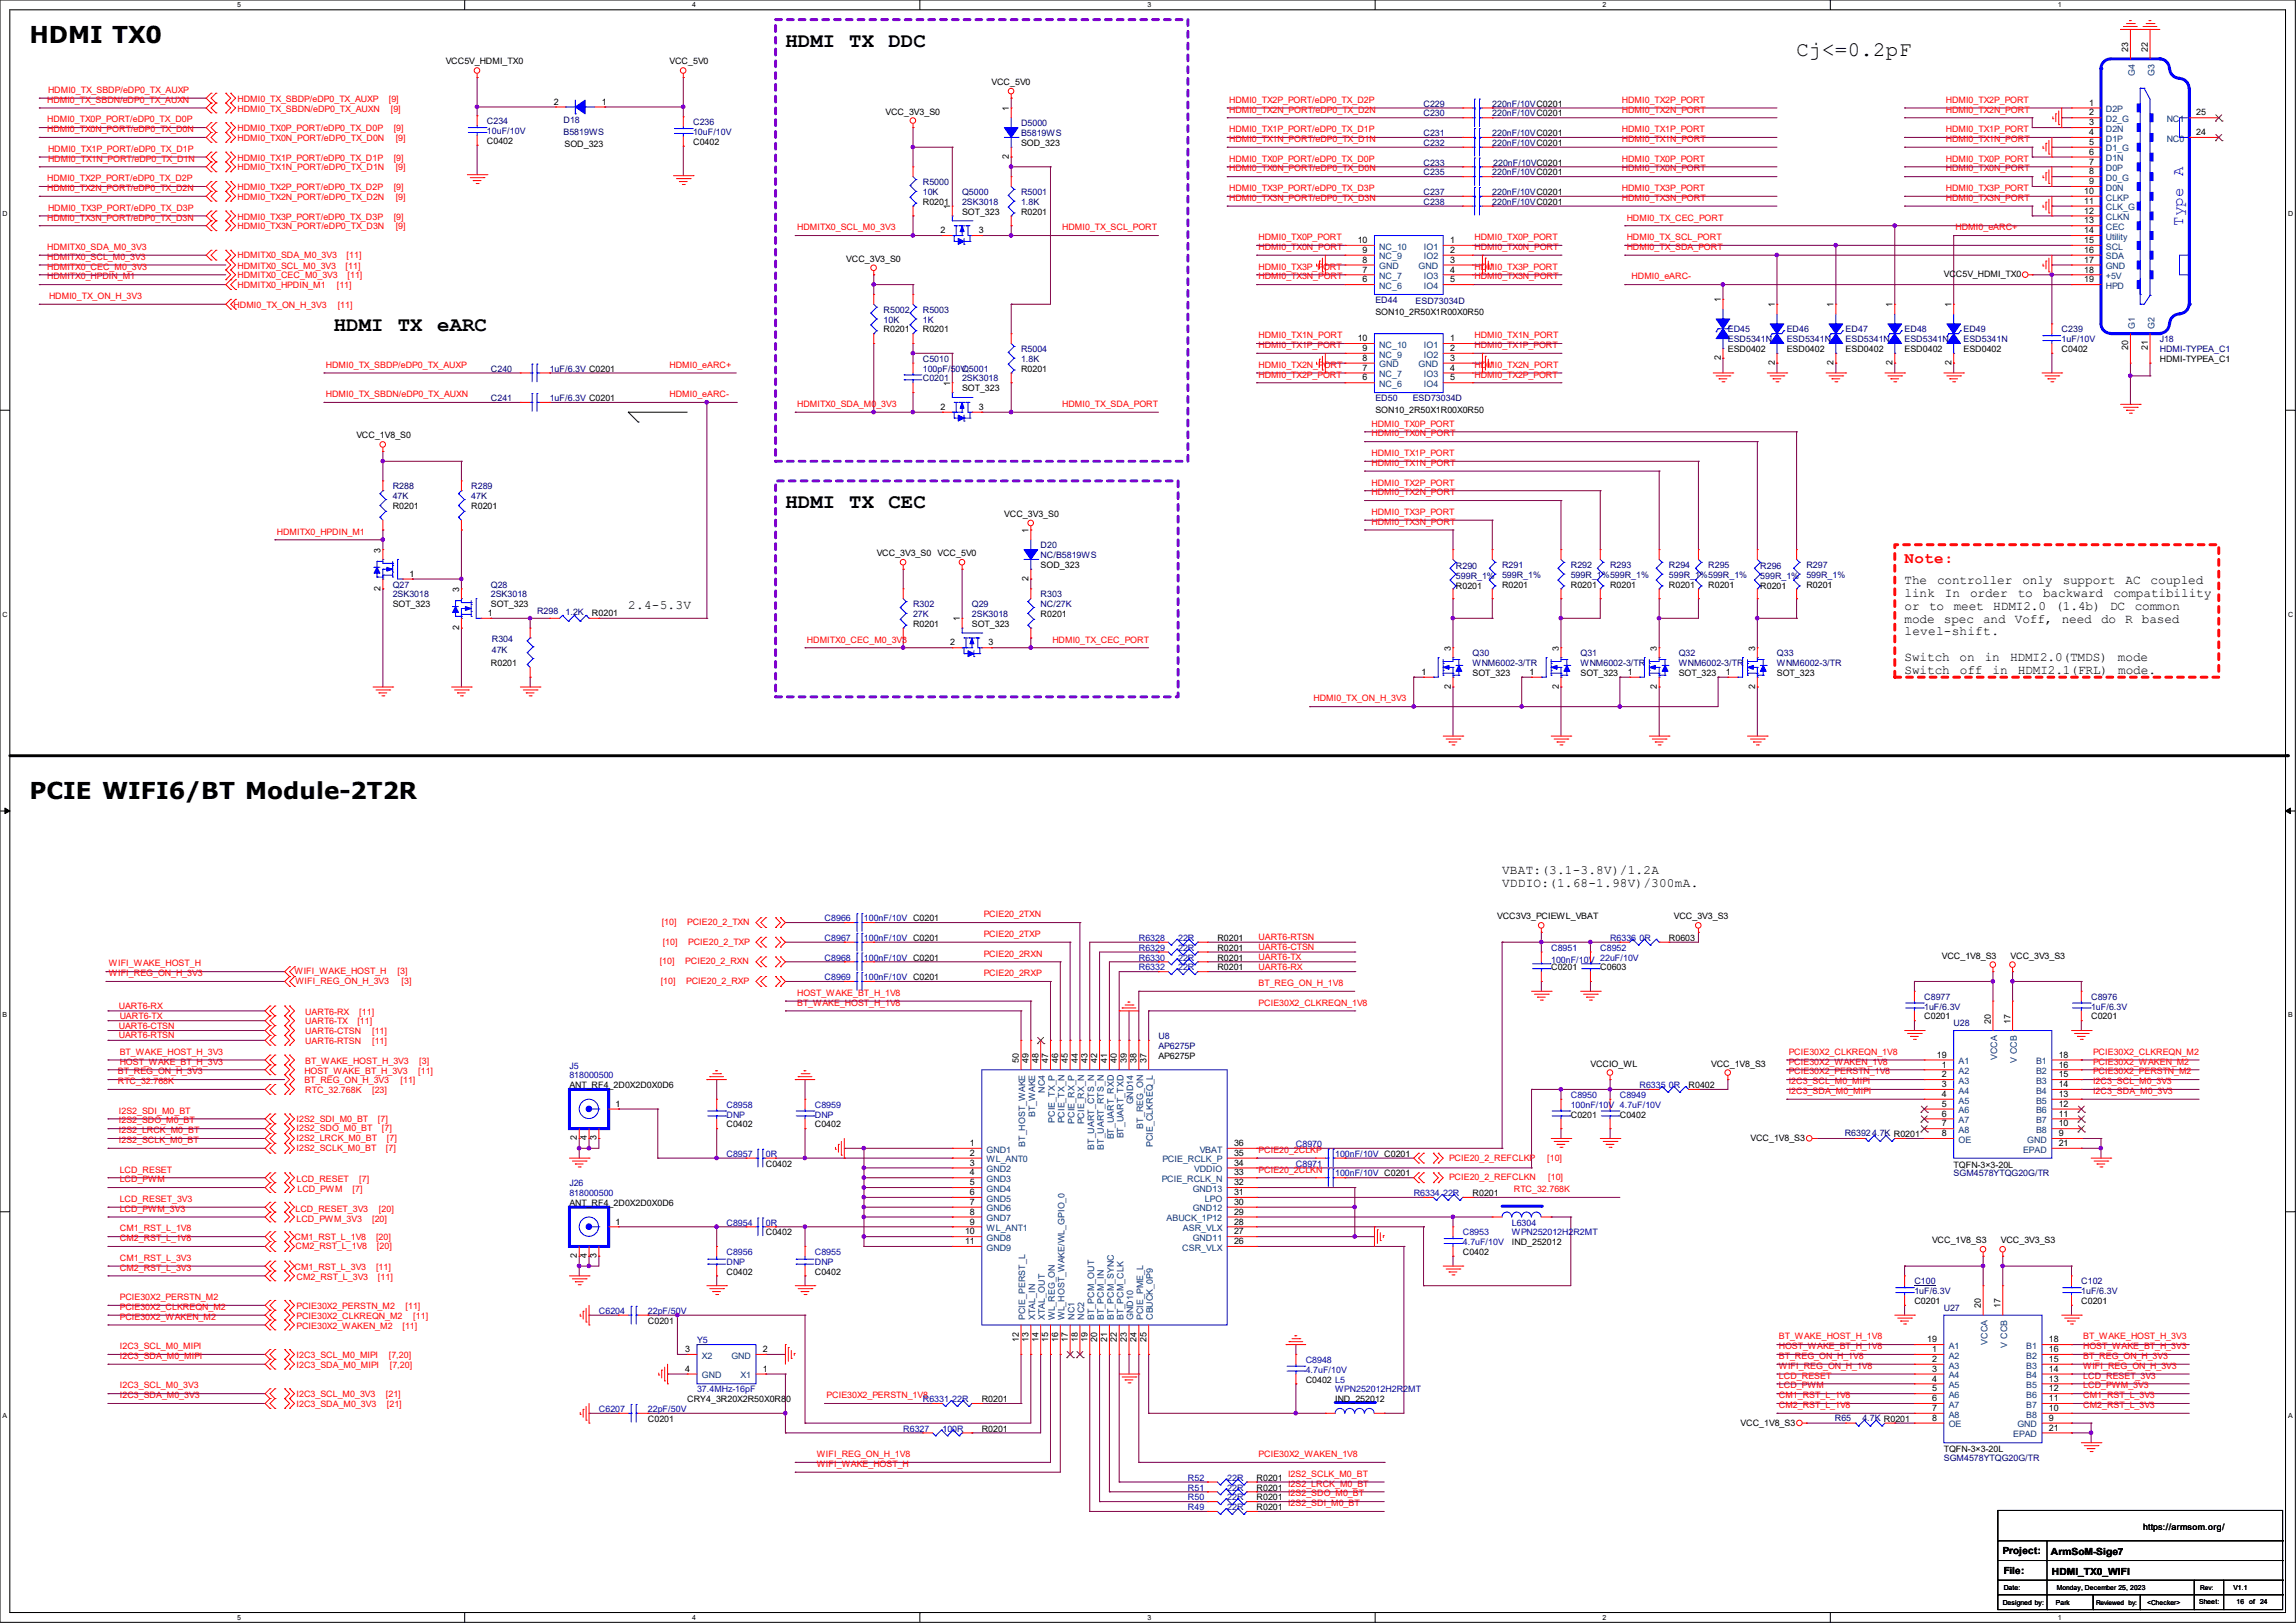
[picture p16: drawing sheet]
<svg xmlns="http://www.w3.org/2000/svg" width="297mm" height="210mm" viewBox="0 0 297 210" stroke-linecap="round" stroke-linejoin="round" font-family="sans-serif">
<defs><g id="words">
<g font-size="3">
<text x="3.8" y="5.5">HDMI TX0</text>
<text x="3.8" y="103.3">PCIE WIFI6/BT Module-2T2R</text>
</g>
<g font-size="2.7">
<text x="101.6" y="6.1">HDMI TX</text>
<text x="114.9" y="6.1">DDC</text>
<text x="232.4" y="7.2">Cj&lt;=0.2pF</text>
<text x="43.2" y="42.9">HDMI</text>
<text x="51.5" y="42.9">TX</text>
<text x="56.6" y="42.9">eARC</text>
<text x="101.6" y="65.7">HDMI TX</text>
<text x="114.9" y="65.7">CEC</text>
</g>
<g font-size="2" fill="#00f">
<text x="282.4" y="22.8" transform="rotate(-90 282.4 22.8)">A</text>
<text x="282.4" y="29.2" transform="rotate(-90 282.4 29.2)">Type</text>
</g>
<text font-size="2" fill="#f00" x="246.4" y="72.8">Note:</text>
<g font-size="1.7">
<text x="246.4" y="75.6">The</text>
<text x="246.4" y="77.3">link</text>
<text x="250.6" y="75.6">controller</text>
<text x="251.6" y="77.3">In</text>
<text x="254.8" y="77.3">order</text>
<text x="261" y="77.3">to</text>
<text x="261.6" y="75.6">only</text>
<text x="264.3" y="77.3">backward</text>
<text x="266.8" y="75.6">support</text>
<text x="273.4" y="77.3">compatibility</text>
<text x="275" y="75.6">AC</text>
<text x="278.2" y="75.6">coupled</text>
<text x="81.3" y="78.8">2.4-5.3V</text>
<text x="246.4" y="78.9">or</text>
<text x="246.4" y="80.6">mode</text>
<text x="246.4" y="82.2">level-shift.</text>
<text x="249.5" y="78.9">to</text>
<text x="251.5" y="80.6">spec and</text>
<text x="252.7" y="78.9">meet</text>
<text x="257.9" y="78.9">HDMI2.0</text>
<text x="260.6" y="80.6">Voff,</text>
<text x="265.9" y="78.9">(1.4b)</text>
<text x="266.7" y="80.6">need</text>
<text x="271.8" y="80.6">do</text>
<text x="273" y="78.9">DC</text>
<text x="274.9" y="80.6">R</text>
<text x="276.1" y="78.9">common</text>
<text x="277.1" y="80.6">based</text>
<text x="246.4" y="85.5">Switch</text>
<text x="246.4" y="87.2">Switch</text>
<text x="253.5" y="85.5">on</text>
<text x="253.5" y="87.2">off</text>
<text x="256.7" y="85.5">in</text>
<text x="257.8" y="87.2">in</text>
<text x="260" y="85.5">HDMI2.0(TMDS)</text>
<text x="261" y="87.2">HDMI2.1(FRL)</text>
<text x="274" y="85.5">mode</text>
<text x="274" y="87.2">mode.</text>
<text x="194.3" y="113.1">VBAT:(3.1-3.8V)/1.2A</text>
<text x="194.3" y="114.7">VDDIO:(1.68-1.98V)/300mA.</text>
</g>
<g font-size="1.3">
<text x="259.1" y="201.1">Project:</text>
<text x="259.2" y="203.6">File:</text>
<text x="265.3" y="201.2">ArmSoM-Sige7</text>
<text x="265.4" y="203.7">HDMI_TX0_WIFI</text>
</g>
<g font-size="1.1">
<text x="57.7" y="8.3">VCC5V_HDMI_TX0</text>
<text x="86.6" y="8.3">VCC_5V0</text>
<text x="128.3" y="11">VCC_5V0</text>
<text x="275.3" y="6.7" transform="rotate(-90 275.3 6.7)">23</text>
<text x="277.8" y="6.7" transform="rotate(-90 277.8 6.7)">22</text>
<text x="71.6" y="13.5">2</text>
<text x="77.8" y="13.5">1</text>
<text x="114.6" y="14.8">VCC_3V3_S0</text>
<text x="130.5" y="14.4" transform="rotate(-90 130.5 14.4)">1</text>
<text x="270.2" y="13.7">1</text>
<text x="270.2" y="14.9">2</text>
<text x="270.2" y="16.2">3</text>
<text x="270.2" y="17.5">4</text>
<text x="284.1" y="17.5">24</text>
<text x="284.1" y="14.9">25</text>
<text x="63" y="18.6">C0402</text>
<text x="73" y="19">SOD_323</text>
<text x="89.7" y="18.8">C0402</text>
<text x="130.5" y="20.6" transform="rotate(-90 130.5 20.6)">2</text>
<text x="132.1" y="18.9">SOD_323</text>
<text x="270.2" y="18.8">5</text>
<text x="270.2" y="20">6</text>
<text x="270.2" y="21.3">7</text>
<text x="270.2" y="22.6">8</text>
<text x="270.2" y="23.8">9</text>
<text x="119.4" y="26.5">R0201</text>
<text x="122.9" y="27.1" transform="rotate(-90 122.9 27.1)">1</text>
<text x="124.5" y="27.8">SOT_323</text>
<text x="132.1" y="27.8">R0201</text>
<text x="269.6" y="25.1">10</text>
<text x="269.6" y="26.4">11</text>
<text x="269.6" y="27.6">12</text>
<text x="269.6" y="28.9">13</text>
<text x="109.5" y="33.9">VCC_3V3_S0</text>
<text x="121.7" y="30.2">2</text>
<text x="126.6" y="30.2">3</text>
<text x="175.6" y="31.5">10</text>
<text x="176.3" y="32.7">9</text>
<text x="176.3" y="35.3">7</text>
<text x="176.3" y="34">8</text>
<text x="187.6" y="31.5">1</text>
<text x="187.6" y="32.7">2</text>
<text x="187.6" y="35.3">4</text>
<text x="187.6" y="34">3</text>
<text x="251.5" y="35.9">VCC5V_HDMI_TX0</text>
<text x="269.6" y="30.2">14</text>
<text x="269.6" y="31.5">15</text>
<text x="269.6" y="32.7">16</text>
<text x="269.6" y="34">17</text>
<text x="269.6" y="35.3">18</text>
<text x="176.3" y="36.5">6</text>
<text x="177.9" y="40.7">SON10_2R50X1R00X0R50</text>
<text x="187.6" y="36.5">5</text>
<text x="222.6" y="39.1" transform="rotate(-90 222.6 39.1)">1</text>
<text x="229.6" y="39.7" transform="rotate(-90 229.6 39.7)">1</text>
<text x="237.2" y="39.7" transform="rotate(-90 237.2 39.7)">1</text>
<text x="244.8" y="39.7" transform="rotate(-90 244.8 39.7)">1</text>
<text x="252.4" y="39.7" transform="rotate(-90 252.4 39.7)">1</text>
<text x="269.6" y="36.5">19</text>
<text x="114.3" y="43">R0201</text>
<text x="119.4" y="43">R0201</text>
<text x="175.6" y="44.2">10</text>
<text x="176.3" y="45.4">9</text>
<text x="176.3" y="48">7</text>
<text x="176.3" y="46.7">8</text>
<text x="187.6" y="44.2">1</text>
<text x="187.6" y="45.4">2</text>
<text x="187.6" y="48">4</text>
<text x="187.6" y="46.7">3</text>
<text x="222.6" y="46.6" transform="rotate(-90 222.6 46.6)">2</text>
<text x="223.5" y="45.6">ESD0402</text>
<text x="229.6" y="47.2" transform="rotate(-90 229.6 47.2)">2</text>
<text x="231.1" y="45.6">ESD0402</text>
<text x="237.2" y="47.2" transform="rotate(-90 237.2 47.2)">2</text>
<text x="238.8" y="45.6">ESD0402</text>
<text x="244.8" y="47.2" transform="rotate(-90 244.8 47.2)">2</text>
<text x="246.4" y="45.6">ESD0402</text>
<text x="252.4" y="47.2" transform="rotate(-90 252.4 47.2)">2</text>
<text x="254" y="45.6">ESD0402</text>
<text x="266.7" y="45.6">C0402</text>
<text x="275.3" y="45.3" transform="rotate(-90 275.3 45.3)">20</text>
<text x="277.8" y="45.3" transform="rotate(-90 277.8 45.3)">21</text>
<text x="279.4" y="46.8">HDMI-TYPEA_C1</text>
<text x="121.7" y="53">2</text>
<text x="122.9" y="49.9" transform="rotate(-90 122.9 49.9)">1</text>
<text x="124.5" y="50.6">SOT_323</text>
<text x="126.6" y="53">3</text>
<text x="132.1" y="48.1">R0201</text>
<text x="176.3" y="49.2">6</text>
<text x="177.9" y="53.4">SON10_2R50X1R00X0R50</text>
<text x="187.6" y="49.2">5</text>
<text x="46.1" y="56.7">VCC_1V8_S0</text>
<text x="50.8" y="65.9">R0201</text>
<text x="61" y="65.9">R0201</text>
<text x="49.2" y="71.5" transform="rotate(-90 49.2 71.5)">3</text>
<text x="113.4" y="72">VCC_3V3_S0</text>
<text x="121.3" y="72">VCC_5V0</text>
<text x="129.9" y="66.9">VCC_3V3_S0</text>
<text x="133.1" y="69" transform="rotate(-90 133.1 69)">1</text>
<text x="49.2" y="76.5" transform="rotate(-90 49.2 76.5)">2</text>
<text x="53" y="74.6">1</text>
<text x="59.4" y="76.6" transform="rotate(-90 59.4 76.6)">3</text>
<text x="133.1" y="75.2" transform="rotate(-90 133.1 75.2)">2</text>
<text x="134.6" y="73.5">SOD_323</text>
<text x="188.3" y="76.2">R0201</text>
<text x="194.3" y="76">R0201</text>
<text x="203.2" y="76">R0201</text>
<text x="208.3" y="76">R0201</text>
<text x="215.9" y="76">R0201</text>
<text x="221" y="76">R0201</text>
<text x="227.7" y="76.2">R0201</text>
<text x="233.7" y="76">R0201</text>
<text x="50.8" y="78.6">SOT_323</text>
<text x="59.4" y="81.5" transform="rotate(-90 59.4 81.5)">2</text>
<text x="63.1" y="79.7">1</text>
<text x="63.5" y="78.6">SOT_323</text>
<text x="76.6" y="79.7">R0201</text>
<text x="118.1" y="81.1">R0201</text>
<text x="122.9" y="83.5">2</text>
<text x="124.2" y="80.4" transform="rotate(-90 124.2 80.4)">1</text>
<text x="125.7" y="81.1">SOT_323</text>
<text x="127.9" y="83.5">3</text>
<text x="134.6" y="79.8">R0201</text>
<text x="63.5" y="86.2">R0201</text>
<text x="183.9" y="87.3">1</text>
<text x="187.7" y="89.2" transform="rotate(-90 187.7 89.2)">2</text>
<text x="187.7" y="84.2" transform="rotate(-90 187.7 84.2)">3</text>
<text x="190.5" y="87.5">SOT_323</text>
<text x="197.9" y="87.3">1</text>
<text x="201.6" y="89.2" transform="rotate(-90 201.6 89.2)">2</text>
<text x="201.6" y="84.2" transform="rotate(-90 201.6 84.2)">3</text>
<text x="204.5" y="87.5">SOT_323</text>
<text x="210.6" y="87.3">1</text>
<text x="214.3" y="89.2" transform="rotate(-90 214.3 89.2)">2</text>
<text x="214.3" y="84.2" transform="rotate(-90 214.3 84.2)">3</text>
<text x="217.2" y="87.5">SOT_323</text>
<text x="223.3" y="87.3">1</text>
<text x="227" y="89.2" transform="rotate(-90 227 89.2)">2</text>
<text x="227" y="84.2" transform="rotate(-90 227 84.2)">3</text>
<text x="229.9" y="87.5">SOT_323</text>
<text x="193.7" y="119">VCC3V3_PCIEWL_VBAT</text>
<text x="216.5" y="119">VCC_3V3_S3</text>
<text x="157.5" y="124.3">R0201</text>
<text x="157.5" y="125.6">R0201</text>
<text x="157.5" y="121.8">R0201</text>
<text x="157.5" y="123">R0201</text>
<text x="200.7" y="125.6">C0201</text>
<text x="207" y="125.6">C0603</text>
<text x="215.9" y="121.8">R0603</text>
<text x="251.2" y="124">VCC_1V8_S3</text>
<text x="260.1" y="124">VCC_3V3_S3</text>
<text x="248.9" y="131.9">C0201</text>
<text x="270.5" y="131.9">C0201</text>
<text x="131.8" y="137.5" transform="rotate(-90 131.8 137.5)">50</text>
<text x="133.1" y="137.5" transform="rotate(-90 133.1 137.5)">49</text>
<text x="134.3" y="137.5" transform="rotate(-90 134.3 137.5)">48</text>
<text x="135.6" y="137.5" transform="rotate(-90 135.6 137.5)">47</text>
<text x="136.9" y="137.5" transform="rotate(-90 136.9 137.5)">46</text>
<text x="138.1" y="137.5" transform="rotate(-90 138.1 137.5)">45</text>
<text x="139.4" y="137.5" transform="rotate(-90 139.4 137.5)">44</text>
<text x="140.7" y="137.5" transform="rotate(-90 140.7 137.5)">43</text>
<text x="141.9" y="137.5" transform="rotate(-90 141.9 137.5)">42</text>
<text x="143.2" y="137.5" transform="rotate(-90 143.2 137.5)">41</text>
<text x="144.5" y="137.5" transform="rotate(-90 144.5 137.5)">40</text>
<text x="145.8" y="137.5" transform="rotate(-90 145.8 137.5)">39</text>
<text x="147" y="137.5" transform="rotate(-90 147 137.5)">38</text>
<text x="148.3" y="137.5" transform="rotate(-90 148.3 137.5)">37</text>
<text x="149.9" y="137">AP6275P</text>
<text x="250.6" y="136.9">19</text>
<text x="257.5" y="132.5" transform="rotate(-90 257.5 132.5)">20</text>
<text x="260.1" y="132.5" transform="rotate(-90 260.1 132.5)">17</text>
<text x="266.3" y="136.9">18</text>
<text x="73.7" y="140.8">ANT_RF4_2D0X2D0X0D6</text>
<text x="79.6" y="143.2">1</text>
<text x="205.7" y="138">VCCIO_WL</text>
<text x="218.4" y="140.8">R0402</text>
<text x="221.4" y="138">VCC_1V8_S3</text>
<text x="251.2" y="138.1">1</text>
<text x="251.2" y="139.4">2</text>
<text x="251.2" y="140.7">3</text>
<text x="251.2" y="141.9">4</text>
<text x="251.2" y="143.2">5</text>
<text x="266.3" y="143.2">12</text>
<text x="266.3" y="141.9">13</text>
<text x="266.3" y="140.7">14</text>
<text x="266.3" y="139.4">15</text>
<text x="266.3" y="138.1">16</text>
<text x="74.6" y="147.6" transform="rotate(-90 74.6 147.6)">2</text>
<text x="75.9" y="147.6" transform="rotate(-90 75.9 147.6)">4</text>
<text x="77.2" y="147.6" transform="rotate(-90 77.2 147.6)">3</text>
<text x="94" y="145.9">C0402</text>
<text x="105.4" y="145.9">C0402</text>
<text x="125.5" y="149.6">2</text>
<text x="125.5" y="148.3">1</text>
<text x="159.6" y="149.6">35</text>
<text x="159.6" y="148.3">36</text>
<text x="203.2" y="144.6">C0201</text>
<text x="209.5" y="144.6">C0402</text>
<text x="226.4" y="147.7">VCC_1V8_S3</text>
<text x="251.2" y="144.5">6</text>
<text x="251.2" y="145.8">7</text>
<text x="251.2" y="147">8</text>
<text x="266.3" y="147">9</text>
<text x="266.3" y="145.8">10</text>
<text x="266.3" y="144.5">11</text>
<text x="266.3" y="148.3">21</text>
<text x="99.1" y="151">C0402</text>
<text x="125.5" y="150.8">3</text>
<text x="125.5" y="152.1">4</text>
<text x="125.5" y="153.4">5</text>
<text x="125.5" y="154.6">6</text>
<text x="125.5" y="155.9">7</text>
<text x="159.6" y="155.9">30</text>
<text x="159.6" y="152.1">33</text>
<text x="159.6" y="154.6">31</text>
<text x="159.6" y="150.8">34</text>
<text x="159.6" y="153.4">32</text>
<text x="190.5" y="154.8">R0201</text>
<text x="252.7" y="151.1">TQFN-3×3-20L</text>
<text x="73.7" y="156">ANT_RF4_2D0X2D0X0D6</text>
<text x="79.6" y="158.5">1</text>
<text x="99.1" y="159.9">C0402</text>
<text x="124.8" y="159.7">10</text>
<text x="124.8" y="161">11</text>
<text x="125.5" y="157.2">8</text>
<text x="125.5" y="158.5">9</text>
<text x="159.6" y="161">26</text>
<text x="159.6" y="159.7">27</text>
<text x="159.6" y="158.5">28</text>
<text x="159.6" y="157.2">29</text>
<text x="195.6" y="161.1">IND_252012</text>
<text x="249.9" y="160.9">VCC_1V8_S3</text>
<text x="258.8" y="160.9">VCC_3V3_S3</text>
<text x="74.6" y="162.8" transform="rotate(-90 74.6 162.8)">2</text>
<text x="75.9" y="162.8" transform="rotate(-90 75.9 162.8)">4</text>
<text x="77.2" y="162.8" transform="rotate(-90 77.2 162.8)">3</text>
<text x="94" y="164.9">C0402</text>
<text x="105.4" y="164.9">C0402</text>
<text x="189.2" y="162.4">C0402</text>
<text x="83.8" y="171.3">C0201</text>
<text x="131.8" y="173.6" transform="rotate(-90 131.8 173.6)">12</text>
<text x="133.1" y="173.6" transform="rotate(-90 133.1 173.6)">13</text>
<text x="134.3" y="173.6" transform="rotate(-90 134.3 173.6)">14</text>
<text x="135.6" y="173.6" transform="rotate(-90 135.6 173.6)">15</text>
<text x="136.9" y="173.6" transform="rotate(-90 136.9 173.6)">16</text>
<text x="138.1" y="173.6" transform="rotate(-90 138.1 173.6)">17</text>
<text x="139.4" y="173.6" transform="rotate(-90 139.4 173.6)">18</text>
<text x="140.7" y="173.6" transform="rotate(-90 140.7 173.6)">19</text>
<text x="141.9" y="173.6" transform="rotate(-90 141.9 173.6)">20</text>
<text x="143.2" y="173.6" transform="rotate(-90 143.2 173.6)">21</text>
<text x="144.5" y="173.6" transform="rotate(-90 144.5 173.6)">22</text>
<text x="145.8" y="173.6" transform="rotate(-90 145.8 173.6)">23</text>
<text x="147" y="173.6" transform="rotate(-90 147 173.6)">24</text>
<text x="148.3" y="173.6" transform="rotate(-90 148.3 173.6)">25</text>
<text x="247.6" y="168.7">C0201</text>
<text x="249.3" y="173.7">19</text>
<text x="256.3" y="169.3" transform="rotate(-90 256.3 169.3)">20</text>
<text x="258.8" y="169.3" transform="rotate(-90 258.8 169.3)">17</text>
<text x="265" y="173.7">18</text>
<text x="269.2" y="168.7">C0201</text>
<text x="88.6" y="175">3</text>
<text x="88.6" y="177.5">4</text>
<text x="98.7" y="177.5">1</text>
<text x="98.7" y="175">2</text>
<text x="168.9" y="178.9">C0402 L5</text>
<text x="249.9" y="175">1</text>
<text x="249.9" y="176.2">2</text>
<text x="249.9" y="177.5">3</text>
<text x="249.9" y="178.8">4</text>
<text x="265" y="178.8">13</text>
<text x="265" y="177.5">14</text>
<text x="265" y="176.2">15</text>
<text x="265" y="175">16</text>
<text x="83.8" y="184">C0201</text>
<text x="88.9" y="181.4">CRY4_3R20X2R50X0R80</text>
<text x="127" y="181.4">R0201</text>
<text x="127" y="185.3">R0201</text>
<text x="172.7" y="181.4">IND_252012</text>
<text x="225.2" y="184.5">VCC_1V8_S3</text>
<text x="249.9" y="180">5</text>
<text x="249.9" y="181.3">6</text>
<text x="249.9" y="182.6">7</text>
<text x="249.9" y="183.9">8</text>
<text x="265" y="183.9">9</text>
<text x="265" y="182.6">10</text>
<text x="265" y="181.3">11</text>
<text x="265" y="180">12</text>
<text x="265" y="185.1">21</text>
<text x="162.6" y="191.6">R0201</text>
<text x="251.5" y="187.9">TQFN-3×3-20L</text>
<text x="162.6" y="192.9">R0201</text>
<text x="162.6" y="194.1">R0201</text>
<text x="162.6" y="195.4">R0201</text>
<text x="277.2" y="198">https://armsom.org/</text>
</g>
<g font-size="1.1" fill="#003f7f">
<text x="276.1" y="9.8" transform="rotate(-90 276.1 9.8)">G4</text>
<text x="278.7" y="9.8" transform="rotate(-90 278.7 9.8)">G3</text>
<text x="272.4" y="14.5">D2P</text>
<text x="272.4" y="15.8">D2_G</text>
<text x="272.4" y="17.1">D2N</text>
<text x="280.3" y="15.8">NC1</text>
<text x="272.4" y="18.3">D1P</text>
<text x="272.4" y="19.6">D1_G</text>
<text x="272.4" y="20.9">D1N</text>
<text x="272.4" y="22.1">D0P</text>
<text x="272.4" y="23.4">D0_G</text>
<text x="280.3" y="18.3">NC0</text>
<text x="272.4" y="24.7">D0N</text>
<text x="272.4" y="26">CLKP</text>
<text x="272.4" y="27.2">CLK_G</text>
<text x="272.4" y="28.5">CLKN</text>
<text x="272.4" y="29.8">CEC</text>
<text x="178.4" y="32.3">NC_10</text>
<text x="178.4" y="33.6">NC_9</text>
<text x="178.4" y="34.8">GND</text>
<text x="183.5" y="34.8">GND</text>
<text x="184.2" y="32.3">IO1</text>
<text x="184.2" y="33.6">IO2</text>
<text x="272.4" y="31">Utility</text>
<text x="272.4" y="32.3">SCL</text>
<text x="272.4" y="33.6">SDA</text>
<text x="272.4" y="34.8">GND</text>
<text x="178.4" y="36.1">NC_7</text>
<text x="178.4" y="37.4">NC_6</text>
<text x="184.2" y="36.1">IO3</text>
<text x="184.2" y="37.4">IO4</text>
<text x="272.4" y="36.1">+5V</text>
<text x="272.4" y="37.4">HPD</text>
<text x="178.4" y="45">NC_10</text>
<text x="178.4" y="46.3">NC_9</text>
<text x="178.4" y="47.5">GND</text>
<text x="183.5" y="47.5">GND</text>
<text x="184.2" y="45">IO1</text>
<text x="184.2" y="46.3">IO2</text>
<text x="276.1" y="42.5" transform="rotate(-90 276.1 42.5)">G1</text>
<text x="278.7" y="42.5" transform="rotate(-90 278.7 42.5)">G2</text>
<text x="178.4" y="48.8">NC_7</text>
<text x="178.4" y="50.1">NC_6</text>
<text x="184.2" y="48.8">IO3</text>
<text x="184.2" y="50.1">IO4</text>
<text x="253.4" y="137.7">A1</text>
<text x="258.4" y="137.2" transform="rotate(-90 258.4 137.2)">VCCA</text>
<text x="260.9" y="137.5" transform="rotate(-90 260.9 137.5)">V CCB</text>
<text x="263.4" y="137.7">B1</text>
<text x="135.2" y="141.4" transform="rotate(-90 135.2 141.4)">NC4</text>
<text x="146.6" y="142.9" transform="rotate(-90 146.6 142.9)">GND14</text>
<text x="253.4" y="139">A2</text>
<text x="253.4" y="140.3">A3</text>
<text x="253.4" y="141.5">A4</text>
<text x="253.4" y="142.8">A5</text>
<text x="263.4" y="142.8">B5</text>
<text x="263.4" y="141.5">B4</text>
<text x="263.4" y="140.3">B3</text>
<text x="263.4" y="139">B2</text>
<text x="127.6" y="149.1">GND1</text>
<text x="132.6" y="148.4" transform="rotate(-90 132.6 148.4)">BT_HOST_WAKE</text>
<text x="133.9" y="144.6" transform="rotate(-90 133.9 144.6)">BT_WAKE</text>
<text x="136.4" y="145.3" transform="rotate(-90 136.4 145.3)">PCIE_TX_P</text>
<text x="137.7" y="145.4" transform="rotate(-90 137.7 145.4)">PCIE_TX_N</text>
<text x="139" y="145.4" transform="rotate(-90 139 145.4)">PCIE_RX_P</text>
<text x="140.3" y="145.5" transform="rotate(-90 140.3 145.5)">PCIE_RX_N</text>
<text x="141.5" y="148.8" transform="rotate(-90 141.5 148.8)">BT_UART_CTS_N</text>
<text x="142.8" y="148.8" transform="rotate(-90 142.8 148.8)">BT_UART_RTS_N</text>
<text x="144.1" y="147.4" transform="rotate(-90 144.1 147.4)">BT_UART_RXD</text>
<text x="145.3" y="147.3" transform="rotate(-90 145.3 147.3)">BT_UART_TXD</text>
<text x="147.9" y="146" transform="rotate(-90 147.9 146)">BT_REG_ON</text>
<text x="149.1" y="148.4" transform="rotate(-90 149.1 148.4)">PCIE_CLKREQ_L</text>
<text x="155.2" y="149.1">VBAT</text>
<text x="253.4" y="144.1">A6</text>
<text x="253.4" y="145.3">A7</text>
<text x="253.4" y="146.6">A8</text>
<text x="253.4" y="147.9">OE</text>
<text x="261.7" y="149.1">EPAD</text>
<text x="262.2" y="147.9">GND</text>
<text x="263.4" y="146.6">B8</text>
<text x="263.4" y="145.3">B7</text>
<text x="263.4" y="144.1">B6</text>
<text x="127.6" y="150.4">WL_ANT0</text>
<text x="127.6" y="151.7">GND2</text>
<text x="127.6" y="153">GND3</text>
<text x="127.6" y="154.2">GND4</text>
<text x="127.6" y="155.5">GND5</text>
<text x="150.3" y="153">PCIE_RCLK_N</text>
<text x="150.4" y="150.4">PCIE_RCLK_P</text>
<text x="154.3" y="154.2">GND13</text>
<text x="154.5" y="151.7">VDDIO</text>
<text x="155.9" y="155.5">LPO</text>
<text x="127.6" y="158">GND7</text>
<text x="127.6" y="159.3">WL_ANT1</text>
<text x="127.6" y="160.6">GND8</text>
<text x="127.6" y="161.8">GND9</text>
<text x="127.6" y="156.8">GND6</text>
<text x="150.9" y="158">ABUCK_1P12</text>
<text x="152.9" y="161.8">CSR_VLX</text>
<text x="153" y="159.3">ASR_VLX</text>
<text x="154.3" y="156.8">GND12</text>
<text x="154.3" y="160.6">GND11</text>
<text x="132.6" y="170.8" transform="rotate(-90 132.6 170.8)">PCIE_PERST_L</text>
<text x="133.9" y="170.8" transform="rotate(-90 133.9 170.8)">XTAL_IN</text>
<text x="135.2" y="170.8" transform="rotate(-90 135.2 170.8)">XTAL_OUT</text>
<text x="136.4" y="170.8" transform="rotate(-90 136.4 170.8)">WL_REG_ON</text>
<text x="137.7" y="170.8" transform="rotate(-90 137.7 170.8)">WL_HOST_WAKE/WL_GPIO_0</text>
<text x="139" y="170.8" transform="rotate(-90 139 170.8)">NC1</text>
<text x="140.3" y="170.8" transform="rotate(-90 140.3 170.8)">NC2</text>
<text x="141.5" y="170.8" transform="rotate(-90 141.5 170.8)">BT_PCM_OUT</text>
<text x="142.8" y="170.8" transform="rotate(-90 142.8 170.8)">BT_PCM_IN</text>
<text x="144.1" y="170.8" transform="rotate(-90 144.1 170.8)">BT_PCM_SYNC</text>
<text x="145.3" y="170.8" transform="rotate(-90 145.3 170.8)">BT_PCM_CLK</text>
<text x="146.6" y="170.8" transform="rotate(-90 146.6 170.8)">GND10</text>
<text x="147.9" y="170.8" transform="rotate(-90 147.9 170.8)">PCIE_PME_L</text>
<text x="149.1" y="170.8" transform="rotate(-90 149.1 170.8)">CBUCK_0P9</text>
<text x="90.8" y="175.8">X2</text>
<text x="90.8" y="178.4">GND</text>
<text x="94.6" y="175.8">GND</text>
<text x="95.8" y="178.4">X1</text>
<text x="252.1" y="174.5">A1</text>
<text x="252.1" y="175.8">A2</text>
<text x="252.1" y="177.1">A3</text>
<text x="252.1" y="178.4">A4</text>
<text x="252.1" y="179.6">A5</text>
<text x="257.1" y="174" transform="rotate(-90 257.1 174)">VCCA</text>
<text x="259.6" y="174.4" transform="rotate(-90 259.6 174.4)">V CCB</text>
<text x="262.1" y="179.6">B5</text>
<text x="262.1" y="178.4">B4</text>
<text x="262.1" y="177.1">B3</text>
<text x="262.1" y="175.8">B2</text>
<text x="262.1" y="174.5">B1</text>
<text x="252.1" y="180.9">A6</text>
<text x="252.1" y="182.2">A7</text>
<text x="252.1" y="183.4">A8</text>
<text x="252.1" y="184.7">OE</text>
<text x="260.4" y="186">EPAD</text>
<text x="261" y="184.7">GND</text>
<text x="262.1" y="183.4">B8</text>
<text x="262.1" y="182.2">B7</text>
<text x="262.1" y="180.9">B6</text>
</g>
<g font-size="1.1" fill="#f00">
<text x="6.1" y="13.3">HDMI0_TX_SBDN/eDP0_TX_AUXN</text>
<text x="6.1" y="15.8">HDMI0_TX0P_PORT/eDP0_TX_D0P</text>
<text x="6.1" y="17.1">HDMI0_TX0N_PORT/eDP0_TX_D0N</text>
<text x="6.2" y="12">HDMI0_TX_SBDP/eDP0_TX_AUXP</text>
<text x="30.7" y="13.2">HDMI0_TX_SBDP/eDP0_TX_AUXP</text>
<text x="30.7" y="14.4">HDMI0_TX_SBDN/eDP0_TX_AUXN</text>
<text x="30.7" y="17">HDMI0_TX0P_PORT/eDP0_TX_D0P</text>
<text x="50.3" y="13.2">[9]</text>
<text x="50.5" y="14.4">[9]</text>
<text x="50.9" y="17">[9]</text>
<text x="159" y="13.3">HDMI0_TX2P_PORT/eDP0_TX_D2P</text>
<text x="159" y="14.6">HDMI0_TX2N_PORT/eDP0_TX_D2N</text>
<text x="159" y="17.1">HDMI0_TX1P_PORT/eDP0_TX_D1P</text>
<text x="209.8" y="13.3">HDMI0_TX2P_PORT</text>
<text x="209.8" y="14.6">HDMI0_TX2N_PORT</text>
<text x="209.8" y="17.1">HDMI0_TX1P_PORT</text>
<text x="251.7" y="13.3">HDMI0_TX2P_PORT</text>
<text x="251.7" y="17.1">HDMI0_TX1P_PORT</text>
<text x="251.7" y="14.6">HDMI0_TX2N_PORT</text>
<text x="6.1" y="23.5">HDMI0_TX2P_PORT/eDP0_TX_D2P</text>
<text x="6.2" y="19.6">HDMI0_TX1P_PORT/eDP0_TX_D1P</text>
<text x="6.2" y="20.9">HDMI0_TX1N_PORT/eDP0_TX_D1N</text>
<text x="30.7" y="18.2">HDMI0_TX0N_PORT/eDP0_TX_D0N</text>
<text x="30.7" y="20.8">HDMI0_TX1P_PORT/eDP0_TX_D1P</text>
<text x="30.7" y="22.1">HDMI0_TX1N_PORT/eDP0_TX_D1N</text>
<text x="50.9" y="20.8">[9]</text>
<text x="51.2" y="18.2">[9]</text>
<text x="51.2" y="22.1">[9]</text>
<text x="159" y="18.4">HDMI0_TX1N_PORT/eDP0_TX_D1N</text>
<text x="159" y="20.9">HDMI0_TX0P_PORT/eDP0_TX_D0P</text>
<text x="159" y="22.2">HDMI0_TX0N_PORT/eDP0_TX_D0N</text>
<text x="209.8" y="22.2">HDMI0_TX0N_PORT</text>
<text x="209.8" y="20.9">HDMI0_TX0P_PORT</text>
<text x="209.8" y="18.4">HDMI0_TX1N_PORT</text>
<text x="251.7" y="18.4">HDMI0_TX1N_PORT</text>
<text x="251.7" y="22.2">HDMI0_TX0N_PORT</text>
<text x="251.7" y="20.9">HDMI0_TX0P_PORT</text>
<text x="6.1" y="24.7">HDMI0_TX2N_PORT/eDP0_TX_D2N</text>
<text x="6.1" y="28.5">HDMI0_TX3N_PORT/eDP0_TX_D3N</text>
<text x="6.2" y="27.3">HDMI0_TX3P_PORT/eDP0_TX_D3P</text>
<text x="30.7" y="24.6">HDMI0_TX2P_PORT/eDP0_TX_D2P</text>
<text x="30.7" y="25.9">HDMI0_TX2N_PORT/eDP0_TX_D2N</text>
<text x="30.7" y="28.4">HDMI0_TX3P_PORT/eDP0_TX_D3P</text>
<text x="30.7" y="29.7">HDMI0_TX3N_PORT/eDP0_TX_D3N</text>
<text x="50.9" y="24.6">[9]</text>
<text x="50.9" y="28.4">[9]</text>
<text x="51.2" y="25.9">[9]</text>
<text x="51.2" y="29.7">[9]</text>
<text x="103.1" y="29.8">HDMITX0_SCL_M0_3V3</text>
<text x="137.4" y="29.8">HDMI0_TX_SCL_PORT</text>
<text x="159" y="24.7">HDMI0_TX3P_PORT/eDP0_TX_D3P</text>
<text x="159" y="26">HDMI0_TX3N_PORT/eDP0_TX_D3N</text>
<text x="209.8" y="24.7">HDMI0_TX3P_PORT</text>
<text x="209.8" y="26">HDMI0_TX3N_PORT</text>
<text x="210.4" y="28.5">HDMI0_TX_CEC_PORT</text>
<text x="251.7" y="24.7">HDMI0_TX3P_PORT</text>
<text x="251.7" y="26">HDMI0_TX3N_PORT</text>
<text x="253" y="29.8">HDMI0_eARC+</text>
<text x="6.1" y="33.6">HDMITX0_SCL_M0_3V3</text>
<text x="6.1" y="32.3">HDMITX0_SDA_M0_3V3</text>
<text x="6.1" y="34.9">HDMITX0_CEC_M0_3V3</text>
<text x="30.7" y="33.4">HDMITX0_SDA_M0_3V3</text>
<text x="30.7" y="34.8">HDMITX0_SCL_M0_3V3</text>
<text x="44.7" y="34.8">[11]</text>
<text x="44.8" y="33.4">[11]</text>
<text x="162.8" y="32.3">HDMI0_TX0N_PORT</text>
<text x="162.8" y="31.1">HDMI0_TX0P_PORT</text>
<text x="162.8" y="34.9">HDMI0_TX3P_PORT</text>
<text x="190.7" y="32.3">HDMI0_TX0N_PORT</text>
<text x="190.7" y="31.1">HDMI0_TX0P_PORT</text>
<text x="190.7" y="34.9">HDMI0_TX3P_PORT</text>
<text x="210.4" y="31.1">HDMI0_TX_SCL_PORT</text>
<text x="210.4" y="32.3">HDMI0_TX_SDA_PORT</text>
<text x="6.1" y="36.2">HDMITX0_HPDIN_M1</text>
<text x="6.3" y="38.7">HDMI0_TX_ON_H_3V3</text>
<text x="30.2" y="39.8">HDMI0_TX_ON_H_3V3</text>
<text x="30.7" y="37.3">HDMITX0_HPDIN_M1</text>
<text x="30.7" y="36">HDMITX0_CEC_M0_3V3</text>
<text x="43.6" y="37.3">[11]</text>
<text x="43.7" y="39.8">[11]</text>
<text x="45" y="36">[11]</text>
<text x="162.8" y="36.2">HDMI0_TX3N_PORT</text>
<text x="190.7" y="36.2">HDMI0_TX3N_PORT</text>
<text x="211.1" y="36.2">HDMI0_eARC-</text>
<text x="42.2" y="47.6">HDMI0_TX_SBDP/eDP0_TX_AUXP</text>
<text x="86.6" y="47.6">HDMI0_eARC+</text>
<text x="162.8" y="45">HDMI0_TX1P_PORT</text>
<text x="162.8" y="43.8">HDMI0_TX1N_PORT</text>
<text x="162.8" y="47.6">HDMI0_TX2N_PORT</text>
<text x="190.7" y="45">HDMI0_TX1P_PORT</text>
<text x="190.7" y="43.8">HDMI0_TX1N_PORT</text>
<text x="190.7" y="47.6">HDMI0_TX2N_PORT</text>
<text x="42.2" y="51.4">HDMI0_TX_SBDN/eDP0_TX_AUXN</text>
<text x="86.6" y="51.4">HDMI0_eARC-</text>
<text x="103.1" y="52.7">HDMITX0_SDA_M0_3V3</text>
<text x="137.4" y="52.7">HDMI0_TX_SDA_PORT</text>
<text x="162.8" y="48.9">HDMI0_TX2P_PORT</text>
<text x="190.7" y="48.9">HDMI0_TX2P_PORT</text>
<text x="177.4" y="55.2">HDMI0_TX0P_PORT</text>
<text x="177.4" y="56.5">HDMI0_TX0N_PORT</text>
<text x="177.4" y="59">HDMI0_TX1P_PORT</text>
<text x="177.4" y="60.3">HDMI0_TX1N_PORT</text>
<text x="177.4" y="62.8">HDMI0_TX2P_PORT</text>
<text x="177.4" y="64.1">HDMI0_TX2N_PORT</text>
<text x="35.8" y="69.2">HDMITX0_HPDIN_M1</text>
<text x="177.4" y="66.6">HDMI0_TX3P_PORT</text>
<text x="177.4" y="67.9">HDMI0_TX3N_PORT</text>
<text x="104.4" y="83.1">HDMITX0_CEC_M0_3V3</text>
<text x="136.1" y="83.1">HDMI0_TX_CEC_PORT</text>
<text x="169.9" y="90.8">HDMI0_TX_ON_H_3V3</text>
<text x="85.6" y="119.7">[10]</text>
<text x="88.9" y="119.7">PCIE20_2_TXN</text>
<text x="127.3" y="118.7">PCIE20_2TXN</text>
<text x="14.1" y="125.1">WIFI_WAKE_HOST_H</text>
<text x="85.3" y="124.8">[10]</text>
<text x="85.7" y="122.3">[10]</text>
<text x="88.6" y="124.8">PCIE20_2_RXN</text>
<text x="89" y="122.3">PCIE20_2_TXP</text>
<text x="127.3" y="123.8">PCIE20_2RXN</text>
<text x="127.3" y="121.2">PCIE20_2TXP</text>
<text x="162.8" y="121.7">UART6-RTSN</text>
<text x="162.8" y="124.2">UART6-TX</text>
<text x="162.8" y="125.5">UART6-RX</text>
<text x="162.8" y="122.9">UART6-CTSN</text>
<text x="14.1" y="126.3">WIFI_REG_ON_H_3V3</text>
<text x="15.4" y="130.6">UART6-RX</text>
<text x="15.5" y="131.8">UART6-TX</text>
<text x="38.1" y="126.1">WIFI_WAKE_HOST_H</text>
<text x="38.2" y="127.3">WIFI_REG_ON_H_3V3</text>
<text x="39.5" y="131.3">UART6-RX</text>
<text x="46.5" y="131.3">[11]</text>
<text x="51.4" y="126.1">[3]</text>
<text x="51.9" y="127.3">[3]</text>
<text x="85.5" y="127.3">[10]</text>
<text x="88.8" y="127.3">PCIE20_2_RXP</text>
<text x="103.1" y="130.1">BT_WAKE_HOST_H_1V8</text>
<text x="103.1" y="128.9">HOST_WAKE_BT_H_1V8</text>
<text x="127.3" y="126.3">PCIE20_2RXP</text>
<text x="162.8" y="127.6">BT_REG_ON_H_1V8</text>
<text x="162.8" y="130.1">PCIE30X2_CLKREQN_1V8</text>
<text x="15.4" y="133.1">UART6-CTSN</text>
<text x="15.4" y="134.4">UART6-RTSN</text>
<text x="15.5" y="137.8">HOST_WAKE_BT_H_3V3</text>
<text x="15.5" y="136.5">BT_WAKE_HOST_H_3V3</text>
<text x="39.5" y="132.5">UART6-TX</text>
<text x="39.5" y="133.8">UART6-CTSN</text>
<text x="39.5" y="135.1">UART6-RTSN</text>
<text x="39.5" y="137.6">BT_WAKE_HOST_H_3V3</text>
<text x="46.2" y="132.5">[11]</text>
<text x="48.1" y="133.8">[11]</text>
<text x="48.1" y="135.1">[11]</text>
<text x="54.2" y="137.6">[3]</text>
<text x="231.4" y="137.8">PCIE30X2_WAKEN_1V8</text>
<text x="231.4" y="136.5">PCIE30X2_CLKREQN_1V8</text>
<text x="270.8" y="136.5">PCIE30X2_CLKREQN_M2</text>
<text x="270.8" y="137.8">PCIE30X2_WAKEN_M2</text>
<text x="15.2" y="139">BT_REG_ON_H_3V3</text>
<text x="15.2" y="140.3">RTC_32.768K</text>
<text x="39.4" y="140.2">BT_REG_ON_H_3V3</text>
<text x="39.4" y="139">HOST_WAKE_BT_H_3V3</text>
<text x="39.5" y="141.4">RTC_32.768K</text>
<text x="48.1" y="141.4">[23]</text>
<text x="51.8" y="140.2">[11]</text>
<text x="54.1" y="139">[11]</text>
<text x="231.4" y="140.3">I2C3_SCL_M0_MIPI</text>
<text x="231.4" y="139">PCIE30X2_PERSTN_1V8</text>
<text x="231.4" y="141.6">I2C3_SDA_M0_MIPI</text>
<text x="270.8" y="141.6">I2C3_SDA_M0_3V3</text>
<text x="270.8" y="139">PCIE30X2_PERSTN_M2</text>
<text x="270.8" y="140.3">I2C3_SCL_M0_3V3</text>
<text x="15.4" y="147.9">I2S2_SCLK_M0_BT</text>
<text x="15.4" y="146.6">I2S2_LRCK_M0_BT</text>
<text x="15.4" y="144.1">I2S2_SDI_M0_BT</text>
<text x="15.4" y="145.4">I2S2_SDO_M0_BT</text>
<text x="38.4" y="148.9">I2S2_SCLK_M0_BT</text>
<text x="38.4" y="147.7">I2S2_LRCK_M0_BT</text>
<text x="38.4" y="145.1">I2S2_SDI_M0_BT</text>
<text x="38.4" y="146.4">I2S2_SDO_M0_BT</text>
<text x="48.9" y="145.1">[7]</text>
<text x="49.4" y="146.4">[7]</text>
<text x="49.9" y="148.9">[7]</text>
<text x="50" y="147.7">[7]</text>
<text x="162.8" y="149.2">PCIE20_2CLKP</text>
<text x="15.5" y="151.7">LCD_RESET</text>
<text x="15.5" y="153">LCD_PWM</text>
<text x="15.5" y="155.5">LCD_RESET_3V3</text>
<text x="38.4" y="153">LCD_RESET</text>
<text x="38.5" y="154.3">LCD_PWM</text>
<text x="45.6" y="154.3">[7]</text>
<text x="46.5" y="153">[7]</text>
<text x="162.8" y="151.7">PCIE20_2CLKN</text>
<text x="187.4" y="150.2">PCIE20_2_REFCLKP</text>
<text x="187.4" y="152.7">PCIE20_2_REFCLKN</text>
<text x="195.8" y="154.3">RTC_32.768K</text>
<text x="200.2" y="150.2">[10]</text>
<text x="200.3" y="152.7">[10]</text>
<text x="15.5" y="156.8">LCD_PWM_3V3</text>
<text x="15.5" y="159.3">CM1_RST_L_1V8</text>
<text x="15.5" y="160.6">CM2_RST_L_1V8</text>
<text x="38.1" y="160.5">CM1_RST_L_1V8</text>
<text x="38.2" y="156.8">LCD_RESET_3V3</text>
<text x="38.2" y="161.6">CM2_RST_L_1V8</text>
<text x="38.4" y="158.1">LCD_PWM_3V3</text>
<text x="48.1" y="158.1">[20]</text>
<text x="48.6" y="160.5">[20]</text>
<text x="48.8" y="161.6">[20]</text>
<text x="49" y="156.8">[20]</text>
<text x="15.5" y="163.2">CM1_RST_L_3V3</text>
<text x="15.5" y="164.4">CM2_RST_L_3V3</text>
<text x="38.1" y="164.3">CM1_RST_L_3V3</text>
<text x="38.4" y="165.6">CM2_RST_L_3V3</text>
<text x="48.6" y="164.3">[11]</text>
<text x="48.9" y="165.6">[11]</text>
<text x="15.5" y="168.2">PCIE30X2_PERSTN_M2</text>
<text x="15.5" y="169.5">PCIE30X2_CLKREQN_M2</text>
<text x="15.5" y="170.8">PCIE30X2_WAKEN_M2</text>
<text x="38.4" y="170.7">PCIE30X2_CLKREQN_M2</text>
<text x="38.4" y="171.9">PCIE30X2_WAKEN_M2</text>
<text x="38.4" y="169.4">PCIE30X2_PERSTN_M2</text>
<text x="52.1" y="171.9">[11]</text>
<text x="52.5" y="169.4">[11]</text>
<text x="53.5" y="170.7">[11]</text>
<text x="230.1" y="173.3">BT_WAKE_HOST_H_1V8</text>
<text x="269.5" y="173.3">BT_WAKE_HOST_H_3V3</text>
<text x="15.5" y="174.6">I2C3_SCL_M0_MIPI</text>
<text x="15.5" y="175.9">I2C3_SDA_M0_MIPI</text>
<text x="15.5" y="179.7">I2C3_SCL_M0_3V3</text>
<text x="38.4" y="177">I2C3_SDA_M0_MIPI</text>
<text x="38.4" y="175.7">I2C3_SCL_M0_MIPI</text>
<text x="50.3" y="175.7">[7,20]</text>
<text x="50.4" y="177">[7,20]</text>
<text x="230.1" y="177.1">WIFI_REG_ON_H_1V8</text>
<text x="230.1" y="175.9">BT_REG_ON_H_1V8</text>
<text x="230.1" y="174.6">HOST_WAKE_BT_H_1V8</text>
<text x="230.1" y="179.7">LCD_PWM</text>
<text x="230.1" y="178.4">LCD_RESET</text>
<text x="269.5" y="178.4">LCD_RESET_3V3</text>
<text x="269.5" y="179.7">LCD_PWM_3V3</text>
<text x="269.5" y="174.6">HOST_WAKE_BT_H_3V3</text>
<text x="269.5" y="175.9">BT_REG_ON_H_3V3</text>
<text x="269.5" y="177.1">WIFI_REG_ON_H_3V3</text>
<text x="15.5" y="180.9">I2C3_SDA_M0_3V3</text>
<text x="38.4" y="182.1">I2C3_SDA_M0_3V3</text>
<text x="38.4" y="180.8">I2C3_SCL_M0_3V3</text>
<text x="49.9" y="180.8">[21]</text>
<text x="50" y="182.1">[21]</text>
<text x="106.9" y="180.9">PCIE30X2_PERSTN_1V8</text>
<text x="230.1" y="180.9">CM1_RST_L_1V8</text>
<text x="230.1" y="182.2">CM2_RST_L_1V8</text>
<text x="269.5" y="180.9">CM1_RST_L_3V3</text>
<text x="269.5" y="182.2">CM2_RST_L_3V3</text>
<text x="105.7" y="188.6">WIFI_REG_ON_H_1V8</text>
<text x="105.7" y="189.8">WIFI_WAKE_HOST_H</text>
<text x="162.8" y="188.6">PCIE30X2_WAKEN_1V8</text>
<text x="166.6" y="191.1">I2S2_SCLK_M0_BT</text>
<text x="166.6" y="194.9">I2S2_SDI_M0_BT</text>
<text x="166.6" y="192.4">I2S2_LRCK_M0_BT</text>
<text x="166.6" y="193.6">I2S2_SDO_M0_BT</text>
</g>
<g font-size="1.1" fill="#00007f">
<text x="63" y="16.1">C234</text>
<text x="63" y="17.4">10uF/10V</text>
<text x="72.9" y="16">D18</text>
<text x="72.9" y="17.5">B5819WS</text>
<text x="89.7" y="16.2">C236</text>
<text x="89.7" y="17.5">10uF/10V</text>
<text x="132.1" y="16.3">D5000</text>
<text x="132.1" y="17.6">B5819WS</text>
<text x="184.1" y="15.1">C230</text>
<text x="184.1" y="13.8">C229</text>
<text x="184.1" y="17.6">C231</text>
<text x="193" y="15.1">220nF/10VC0201</text>
<text x="193" y="13.8">220nF/10VC0201</text>
<text x="193" y="17.6">220nF/10VC0201</text>
<text x="119.4" y="24">R5000</text>
<text x="184.1" y="18.9">C232</text>
<text x="184.1" y="22.7">C235</text>
<text x="184.1" y="21.4">C233</text>
<text x="193" y="18.9">220nF/10VC0201</text>
<text x="193" y="22.7">220nF/10VC0201</text>
<text x="193.2" y="21.4">220nF/10VC0201</text>
<text x="119.4" y="25.2">10K</text>
<text x="124.5" y="25.2">Q5000</text>
<text x="124.5" y="26.5">2SK3018</text>
<text x="132.1" y="25.2">R5001</text>
<text x="132.1" y="26.5">1.8K</text>
<text x="184.1" y="25.2">C237</text>
<text x="184.1" y="26.5">C238</text>
<text x="193" y="25.2">220nF/10VC0201</text>
<text x="193" y="26.5">220nF/10VC0201</text>
<text x="114.3" y="40.5">R5002</text>
<text x="114.3" y="41.7">10K</text>
<text x="119.4" y="40.5">R5003</text>
<text x="119.4" y="41.7">1K</text>
<text x="177.9" y="39.2">ED44</text>
<text x="183.1" y="39.3">ESD73034D</text>
<text x="119.4" y="46.8">C5010</text>
<text x="132.1" y="45.6">R5004</text>
<text x="132.1" y="46.8">1.8K</text>
<text x="223.5" y="43">ED45</text>
<text x="223.5" y="44.3">ESD5341N</text>
<text x="231.1" y="43">ED46</text>
<text x="231.1" y="44.3">ESD5341N</text>
<text x="238.8" y="43">ED47</text>
<text x="238.8" y="44.3">ESD5341N</text>
<text x="246.4" y="43">ED48</text>
<text x="246.4" y="44.3">ESD5341N</text>
<text x="254" y="43">ED49</text>
<text x="254" y="44.3">ESD5341N</text>
<text x="266.7" y="43">C239</text>
<text x="266.7" y="44.3">1uF/10V</text>
<text x="279.4" y="44.3">J18</text>
<text x="279.4" y="45.6">HDMI-TYPEA_C1</text>
<text x="63.5" y="48.1">C240</text>
<text x="63.5" y="51.9">C241</text>
<text x="71.1" y="48.1">1uF/6.3V C0201</text>
<text x="71.1" y="51.9">1uF/6.3V C0201</text>
<text x="119.4" y="48.1">100pF/50V</text>
<text x="119.4" y="49.4">C0201</text>
<text x="124.5" y="48.1">Q5001</text>
<text x="124.5" y="49.4">2SK3018</text>
<text x="177.9" y="51.9">ED50</text>
<text x="182.7" y="51.9">ESD73034D</text>
<text x="50.8" y="63.3">R288</text>
<text x="50.8" y="64.6">47K</text>
<text x="61" y="63.3">R289</text>
<text x="61" y="64.6">47K</text>
<text x="134.6" y="71">D20</text>
<text x="50.8" y="76">Q27</text>
<text x="50.8" y="77.3">2SK3018</text>
<text x="63.5" y="76">Q28</text>
<text x="63.5" y="77.3">2SK3018</text>
<text x="134.6" y="77.3">R303</text>
<text x="134.6" y="72.2">NC/B5819WS</text>
<text x="188.3" y="73.6">R290</text>
<text x="188.3" y="74.9">599R_1%</text>
<text x="194.3" y="73.5">R291</text>
<text x="194.3" y="74.8">599R_1%</text>
<text x="203.2" y="73.5">R292</text>
<text x="203.2" y="74.8">599R_1%599R_1%</text>
<text x="208.3" y="73.5">R293</text>
<text x="215.9" y="73.5">R294</text>
<text x="215.9" y="74.8">599R_1%599R_1%</text>
<text x="221" y="73.5">R295</text>
<text x="227.7" y="73.6">R296</text>
<text x="227.7" y="74.9">599R_1%</text>
<text x="233.7" y="73.5">R297</text>
<text x="233.7" y="74.8">599R_1%</text>
<text x="63.6" y="83">R304</text>
<text x="69.5" y="79.5">R298</text>
<text x="73.2" y="79.6">1.2K</text>
<text x="118.1" y="78.6">R302</text>
<text x="118.1" y="79.8">27K</text>
<text x="125.7" y="78.6">Q29</text>
<text x="125.7" y="79.8">2SK3018</text>
<text x="134.6" y="78.6">NC/27K</text>
<text x="63.6" y="84.5">47K</text>
<text x="190.5" y="84.9">Q30</text>
<text x="190.5" y="86.2">WNM6002-3/TR</text>
<text x="204.5" y="84.9">Q31</text>
<text x="204.5" y="86.2">WNM6002-3/TR</text>
<text x="217.2" y="84.9">Q32</text>
<text x="217.2" y="86.2">WNM6002-3/TR</text>
<text x="229.9" y="84.9">Q33</text>
<text x="229.9" y="86.2">WNM6002-3/TR</text>
<text x="248.9" y="129.4">C8977</text>
<text x="248.9" y="130.6">1uF/6.3V</text>
<text x="270.5" y="129.4">C8976</text>
<text x="270.5" y="130.6">1uF/6.3V</text>
<text x="149.9" y="134.5">U8</text>
<text x="149.9" y="135.7">AP6275P</text>
<text x="252.7" y="132.8">U28</text>
<text x="238.6" y="147">R63924.7K R0201</text>
<text x="252.7" y="152.2">SGM4578YTQG20G/TR</text>
<text x="247.6" y="166.2">C100</text>
<text x="247.6" y="167.5">1uF/6.3V</text>
<text x="269.2" y="166.2">C102</text>
<text x="269.2" y="167.5">1uF/6.3V</text>
<text x="251.5" y="169.6">U27</text>
<text x="237.4" y="183.9">R65</text>
<text x="240.9" y="183.9">4.7K R0201</text>
<text x="251.5" y="189.1">SGM4578YTQG20G/TR</text>
</g>
<g font-size="1.1" fill="#00009f">
<text x="106.7" y="119.2">C8966</text>
<text x="111.8" y="119.2">100nF/10V C0201</text>
<text x="106.7" y="121.8">C8967</text>
<text x="106.7" y="124.3">C8968</text>
<text x="111.8" y="121.8">100nF/10V C0201</text>
<text x="111.8" y="124.3">100nF/10V C0201</text>
<text x="147.3" y="124.3">R6330</text>
<text x="147.3" y="125.6">R6332</text>
<text x="147.3" y="121.8">R6328</text>
<text x="147.3" y="123">R6329</text>
<text x="152.4" y="124.3">22R</text>
<text x="152.4" y="125.6">22R</text>
<text x="152.4" y="121.8">22R</text>
<text x="152.4" y="123">22R</text>
<text x="200.7" y="123">C8951</text>
<text x="200.7" y="124.5">100nF/10V 22uF/10V</text>
<text x="207" y="123">C8952</text>
<text x="208.3" y="121.8">R6336 0R</text>
<text x="106.7" y="126.8">C8969</text>
<text x="111.8" y="126.8">100nF/10V C0201</text>
<text x="73.7" y="138.3">J5</text>
<text x="73.7" y="139.5">818000500</text>
<text x="94" y="143.3">C8958</text>
<text x="105.4" y="143.3">C8959</text>
<text x="203.2" y="142.1">C8950</text>
<text x="203.2" y="143.3">100nF/10V 4.7uF/10V</text>
<text x="209.5" y="142.1">C8949</text>
<text x="212.1" y="140.8">R6335 0R</text>
<text x="94" y="149.7">C8957</text>
<text x="94" y="144.6">DNP</text>
<text x="99.1" y="149.7">0R</text>
<text x="105.4" y="144.6">DNP</text>
<text x="167.6" y="148.4">C8970</text>
<text x="172.7" y="149.7">100nF/10V C0201</text>
<text x="73.7" y="153.5">J26</text>
<text x="73.7" y="154.8">818000500</text>
<text x="167.6" y="151">C8971</text>
<text x="172.7" y="152.2">100nF/10V C0201</text>
<text x="182.9" y="154.8">R6334 22R</text>
<text x="94" y="158.6">C8954</text>
<text x="99.1" y="158.6">0R</text>
<text x="189.2" y="159.9">C8953</text>
<text x="189.2" y="161.1">4.7uF/10V</text>
<text x="195.6" y="158.6">L6304</text>
<text x="195.6" y="159.9">WPN252012H2R2MT</text>
<text x="94" y="162.4">C8956</text>
<text x="94" y="163.7">DNP</text>
<text x="105.4" y="162.4">C8955</text>
<text x="105.4" y="163.7">DNP</text>
<text x="77.5" y="170">C6204</text>
<text x="83.8" y="170">22pF/50V</text>
<text x="90.2" y="173.8">Y5</text>
<text x="168.9" y="176.4">C8948</text>
<text x="168.9" y="177.6">4.7uF/10V</text>
<text x="77.5" y="182.7">C6207</text>
<text x="83.8" y="182.7">22pF/50V</text>
<text x="90.2" y="180.2">37.4MHz-16pF</text>
<text x="116.8" y="185.3">R6327</text>
<text x="119.4" y="181.4">R6331 22R</text>
<text x="121.9" y="185.3">100R</text>
<text x="172.7" y="180.2">WPN252012H2R2MT</text>
<text x="153.7" y="191.6">R52</text>
<text x="158.7" y="191.6">22R</text>
<text x="153.7" y="192.9">R51</text>
<text x="153.7" y="194.1">R50</text>
<text x="153.7" y="195.4">R49</text>
<text x="158.7" y="192.9">22R</text>
<text x="158.7" y="194.1">22R</text>
<text x="158.7" y="195.4">22R</text>
</g>
<g font-size=".9">
<text x="30.7" y=".9">5</text>
<text x="89.5" y=".9">4</text>
<text x="148.4" y=".9">3</text>
<text x="207.3" y=".9">2</text>
<text x="266.2" y=".9">1</text>
<text x=".3" y="28">D</text>
<text x="296" y="28">D</text>
<text x=".3" y="79.8">C</text>
<text x="296" y="79.8">C</text>
<text x=".3" y="131.7">B</text>
<text x="296" y="131.7">B</text>
<text x=".3" y="183.5">A</text>
<text x="296" y="183.5">A</text>
<text x="30.7" y="209.6">5</text>
<text x="89.5" y="209.6">4</text>
<text x="148.4" y="209.6">3</text>
<text x="207.3" y="209.6">2</text>
<text x="259.1" y="207.7">Designed by:</text>
<text x="259.2" y="205.8">Date:</text>
<text x="265.9" y="207.7">Park</text>
<text x="266.1" y="205.8">Monday, December 25, 2023</text>
<text x="266.2" y="209.6">1</text>
<text x="277.8" y="207.7">&lt;Checker&gt;</text>
<text x="284.5" y="207.6">Sheet:</text>
<text x="288.9" y="205.8">V1.1</text>
<text x="289.3" y="207.6">16</text>
<text x="291" y="207.6">of 24</text>
</g>
<g font-size=".8">
<text x="271.1" y="207.7">Reviewed by:</text>
<text x="284.6" y="205.8">Rev:</text>
</g>
</g></defs>
<path d="M0 0h296.9v209.9h-296.9zM1.3 1.3h294.4v207.4h-294.4z" fill="none" stroke="#000" stroke-width=".13"/>
<g fill="#fff">
<path d="M30.7 .1h.5v1h-.5z"/>
<path d="M30.7 208.8h.5v1h-.5z"/>
</g>
<path d="M60.1 0v1.3M60.1 208.7v1.2" fill="none" stroke="#000" stroke-width=".13"/>
<g fill="#fff">
<path d="M89.5 .1h.5v1h-.5z"/>
<path d="M89.5 208.8h.5v1h-.5z"/>
</g>
<path d="M119 0v1.3M119 208.7v1.2" fill="none" stroke="#000" stroke-width=".13"/>
<g fill="#fff">
<path d="M148.4 .1h.5v1h-.5z"/>
<path d="M148.4 208.8h.5v1h-.5z"/>
</g>
<path d="M177.9 0v1.3M177.9 208.7v1.2" fill="none" stroke="#000" stroke-width=".13"/>
<g fill="#fff">
<path d="M207.3 .1h.5v1h-.5z"/>
<path d="M207.3 208.8h.5v1h-.5z"/>
</g>
<path d="M236.8 0v1.3M236.8 208.7v1.2" fill="none" stroke="#000" stroke-width=".13"/>
<g fill="#fff">
<path d="M266.2 .1h.5v1h-.5z"/>
<path d="M266.2 208.8h.5v1h-.5z"/>
<path d="M.3 27.2h.7v1h-.7z"/>
<path d="M296 27.2h.6v1h-.6z"/>
<path d="M.3 79h.7v1h-.7z"/>
<path d="M296 79h.6v1h-.6z"/>
</g>
<path d="M0 53.1h1.3M295.7 53.1h1.2" fill="none" stroke="#000" stroke-width=".13"/>
<g fill="#fff">
<path d="M.3 130.9h.6v1h-.6z"/>
<path d="M296 130.9h.6v1h-.6z"/>
</g>
<path d="M0 104.9h1.3M295.7 104.9h1.2" fill="none" stroke="#000" stroke-width=".13"/>
<path d="M.6 104.6l.7 .3-.7 .4zM295.7 104.9l.6-.3v.7z" fill="#000" stroke="#000" stroke-width=".13"/>
<g fill="#fff">
<path d="M.3 182.7h.6v1h-.6z"/>
<path d="M296 182.7h.5v1h-.5z"/>
</g>
<g fill="none" stroke="#000" stroke-width=".13">
<path d="M81.3 53.3h.1M81.3 53.3h7.6M81.3 53.3l1.3 1.3M82.6 54.6h.1M0 156.8h1.3M295.7 156.8h1.2M258.4 195.5h36.9v12.8h-36.9zM258.4 199.4h36.9M264.8 199.4v8.9M295.3 199.4h.1M258.4 201.9h36.9M258.4 204.5h36.9"/>
<path d="M258.4 206.4h36.9M264.8 208.3h.1M270.8 208.3h.1M270.8 206.4v1.9M276.9 208.3h.1M276.9 206.4v1.9M283.8 208.3h.1M283.8 204.5v3.8M287.7 208.3h.1M287.7 204.5v3.8M295.3 201.9h.1M295.3 204.5h.1"/>
<path d="M295.3 206.4h.1"/>
</g>
<path d="M1.3 97.8h294.6" fill="none" stroke="#000" stroke-width=".38"/>
<circle cx="295.9" cy="97.8" r=".19" fill="#000"/>
<path d="M100.3 2.5h53.4v57.2h-53.4zM100.3 62.2h52.1v28h-52.1z" fill="none" stroke="#7f00ff" stroke-width=".38" stroke-dasharray=".8 .8"/>
<path d="M245.1 70.5h41.9v17.1h-41.9z" fill="none" stroke="#f00" stroke-width=".38" stroke-dasharray=".8 .8"/>
<g fill="none" stroke="#7f003f" stroke-width=".13">
<path d="M5.1 12.7h.1M5.1 14h.1M5.1 16.5h.1M5.1 17.8h.1M5.1 16.5h21.6M5.1 12.7h21.6M5.1 14h21.6M5.1 17.8h21.6M61.7 10h.1M61.7 18.8h.1M61.7 13.8h.1M61.7 10v5"/>
<path d="M61.7 18.8v3.8M61.7 13.8h10.2M78.2 13.8h.1M78.2 13.8h10.2M88.4 10h.1M88.4 18.9h.1M88.4 13.8h.1M88.4 10v5.1M88.4 18.9v3.8M118.1 19h.1M118.1 16.5h.1M118.1 19h5.1"/>
<path d="M118.1 16.5v5.1M123.2 19h.1M123.2 19v7.7M130.8 12.7h.1M130.8 12.7v1.3M158.8 14h.1M158.8 15.2h.1M158.8 17.8h.1M158.8 19h.1M158.8 14h30.4M158.8 17.8h30.4M158.8 15.2h30.4"/>
<path d="M158.8 19h30.4M193 14h.1M193 15.2h.1M193 17.8h.1M193 19h.1M193 14h36.9M193 17.8h36.9M193 15.2h36.9M193 19h36.9M246.4 14h.1M246.4 17.8h.1M246.4 15.2h.1"/>
<path d="M246.4 19h.1M246.4 14h21.6M246.4 17.8h21.6M246.4 15.2h16.5M246.4 19h16.5M262.9 16.5h.1M262.9 15.2h.1M262.9 19h.1M262.9 16.5h5.1M262.9 15.2v1.3M262.9 19v1.3M265.4 19h.1"/>
<path d="M265.4 19h2.6M266.7 15.2h.1M266.7 15.2h1.3M5.1 20.3h.1M5.1 21.6h.1M5.1 24.1h.1M5.1 25.4h.1M5.1 27.9h.1M5.1 29.2h.1M5.1 34.3h.1M5.1 33h.1M5.1 36.8h.1"/>
<path d="M5.1 35.6h.1M5.1 39.4h.1M5.1 36.8h24.1M5.1 33h21.6M5.1 29.2h21.6M5.1 27.9h21.6M5.1 24.1h21.6M5.1 20.3h21.6M5.1 21.6h21.6M5.1 25.4h21.6M5.1 34.3h24.1M5.1 35.6h24.1"/>
<path d="M5.1 39.4h24.1M102.9 30.5h.1M102.9 30.5h19M113 35.6h.1M113 36.8h.1M113 36.8h5.1M113 35.6v2.5M118.1 27.9h.1M118.1 30.5h.1M118.1 36.8h.1M118.1 27.9v2.6M118.1 36.8v1.3"/>
<path d="M127 30.5h.1M127 30.5h22.9M130.8 30.5h.1M130.8 29.2h.1M130.8 20.3h.1M130.8 21.6h.1M130.8 39.4h.1M130.8 21.6h5.1M130.8 20.3v2.6M130.8 29.2v1.3M130.8 39.4v3.8M135.9 21.6h.1"/>
<path d="M135.9 21.6v17.8h-5.1M158.8 21.6h.1M158.8 22.9h.1M158.8 25.4h.1M158.8 26.7h.1M158.8 21.6h30.4M158.8 25.4h30.4M158.8 22.9h30.4M158.8 26.7h30.4M162.6 33h.1M162.6 31.7h.1M162.6 35.6h.1"/>
<path d="M162.6 36.8h.1M162.6 36.8h11.4M162.6 33h11.4M162.6 31.7h11.4M162.6 35.6h11.4M171.5 34.3h.1M171.5 34.3h2.5M190.5 36.8h11.4M190.5 33h11.4M190.5 31.7h11.4M190.5 34.3h1.3M190.5 35.6h11.4"/>
<path d="M191.8 34.3h.1M193 22.9h.1M193 21.6h.1M193 25.4h.1M193 26.7h.1M193 21.6h36.9M193 25.4h36.9M193 22.9h36.9M193 26.7h36.9M201.9 33h.1M201.9 31.7h.1M201.9 35.6h.1"/>
<path d="M201.9 36.8h.1M210.2 29.2h.1M210.2 31.7h.1M210.2 33h.1M210.2 36.8h.1M210.2 36.8h57.8M210.2 33h57.8M210.2 31.7h57.8M210.2 29.2h57.8M222.9 36.8h.1M222.9 36.8v1.9M229.9 33h.1"/>
<path d="M229.9 33v6.4M237.5 31.7h.1M237.5 31.7v7.7M245.1 29.2h.1M245.1 29.2v10.2M246.4 25.4h.1M246.4 22.9h.1M246.4 26.7h.1M246.4 21.6h.1M246.4 21.6h21.6M246.4 25.4h21.6M246.4 22.9h16.5"/>
<path d="M246.4 26.7h16.5M252.7 30.5h.1M252.7 30.5v8.9M252.7 30.5h15.3M262.9 27.9h.1M262.9 24.1h.1M262.9 20.3h.1M262.9 22.9h.1M262.9 26.7h.1M262.9 35.6h.1M262.9 27.9h5.1M262.9 24.1h5.1"/>
<path d="M262.9 20.3h5.1M262.9 22.9v1.2M262.9 26.7v1.2M262.9 35.6h5.1M265.4 35.6h.1M265.4 22.9h.1M265.4 26.7h.1M265.4 34.3h.1M265.4 34.3h2.6M265.4 22.9h2.6M265.4 26.7h2.6M265.4 35.6v6.3"/>
<path d="M41.9 52.1h.1M41.9 48.3h.1M41.9 48.3h25.4M41.9 52.1h25.4M49.5 58.4h.1M49.5 59.7h.1M49.5 58.4v3.8M49.5 59.7h10.2M59.7 59.7h.1M59.7 59.7v2.5M71.1 48.3h.1M71.1 48.3h24.2"/>
<path d="M71.1 52.1h24.2M91.4 52.1h.1M91.4 52.1v27.9M95.3 52.1h.1M102.9 53.3h.1M102.9 53.3h19M113 44.4h.1M113 53.3h.1M113 44.4v8.9M118.1 50.8h.1M118.1 53.3h.1M118.1 45.7h.1"/>
<path d="M118.1 44.4h.1M118.1 45.7h5.1M118.1 44.4v2.6M118.1 50.8v2.5M123.2 45.7h.1M123.2 45.7v3.8M127 53.3h.1M127 53.3h22.9M130.8 53.3h.1M130.8 49.5h.1M130.8 49.5v3.8M162.6 45.7h.1"/>
<path d="M162.6 44.4h.1M162.6 48.3h.1M162.6 49.5h.1M162.6 48.3h11.4M162.6 45.7h11.4M162.6 44.4h11.4M162.6 49.5h11.4M171.5 47h.1M171.5 47h2.5M176.5 55.9h.1M176.5 57.1h.1M176.5 59.7h.1"/>
<path d="M176.5 59.7h43.2M176.5 55.9h55.9M176.5 57.1h50.8M190.5 48.3h11.4M190.5 47h1.3M190.5 45.7h11.4M190.5 44.4h11.4M190.5 49.5h11.4M191.8 47h.1M201.9 45.7h.1M201.9 44.4h.1M201.9 48.3h.1"/>
<path d="M201.9 49.5h.1M219.7 59.7h.1M219.7 59.7v11.4M222.9 46.4h.1M222.9 46.4v1.9M227.3 57.1h.1M227.3 57.1v14M229.9 47h.1M229.9 47v1.3M232.4 55.9h.1M232.4 55.9v15.2M237.5 47h.1"/>
<path d="M237.5 47v1.3M245.1 47h.1M245.1 47v1.3M252.7 47h.1M252.7 47v1.3M265.4 45.7h.1M265.4 45.7v2.6M275.6 48.6h.1M275.6 52.3h.1M275.6 47v5.3M275.6 48.6h2.5M278.1 48.6h.1"/>
<path d="M278.1 47h.1M278.1 47v1.6M35.6 69.9h.1M35.6 69.9h13.9M49.5 76.2h.1M49.5 68.6h.1M49.5 69.9h.1M49.5 68.6v2.5M49.5 76.2v12.7M53.3 74.9h.1M53.3 74.9h6.4M59.7 74.9h.1"/>
<path d="M59.7 68.6h.1M59.7 68.6v7.6M116.8 73.7h.1M116.8 73.7v2.5M124.5 73.7h.1M124.5 73.7v6.3M133.4 74.9h.1M133.4 74.9v1.3M176.5 61h.1M176.5 63.5h.1M176.5 64.8h.1M176.5 67.3h.1"/>
<path d="M176.5 68.6h.1M176.5 61h38.1M176.5 63.5h30.5M176.5 64.8h25.4M176.5 67.3h16.5M176.5 68.6h11.5M188 68.6h.1M188 77.5h.1M188 68.6v2.5M188 77.5v6.3M193 67.3h.1M193 77.5h.1"/>
<path d="M193 67.3v3.8M193 77.5v2.5M201.9 64.8h.1M201.9 77.5h.1M201.9 64.8v6.3M201.9 77.5v6.3M207 63.5h.1M207 77.5h.1M207 77.5v2.5h-5.1M207 63.5v7.6M214.6 61h.1M214.6 77.5h.1"/>
<path d="M214.6 61v10.1M214.6 77.5v6.3M219.7 77.5h.1M219.7 77.5v2.5h-5.1M227.3 77.5h.1M227.3 77.5v6.3M232.4 77.5h.1M232.4 77.5v2.5M59.7 81.3h.1M59.7 81.3v7.6M63.5 80h.1M63.5 80h7.6"/>
<path d="M68.6 87.6h.1M68.6 80h.1M68.6 80v1.3M68.6 87.6v1.3M77.5 80h.1M77.5 80h13.9M91.4 80h.1M104.1 83.8h.1M104.1 83.8h19.1M116.8 82.6h.1M116.8 83.8h.1M116.8 82.6v1.2"/>
<path d="M128.3 83.8h.1M128.3 83.8h20.3M133.4 82.6h.1M133.4 83.8h.1M133.4 82.6v1.2M169.4 91.4h.1M182.9 91.4h.1M182.9 87.6h.1M182.9 87.6h1.3M182.9 87.6v3.8M188 88.9h.1M188 80h.1"/>
<path d="M188 80h5M188 88.9v6.4M193 80h.1M196.9 87.6h.1M196.9 91.4h.1M196.9 87.6h1.2M196.9 87.6v3.8M201.9 88.9h.1M201.9 80h.1M201.9 88.9v6.4M209.6 87.6h.1M209.6 91.4h.1"/>
<path d="M209.6 87.6h1.2M209.6 87.6v3.8M214.6 88.9h.1M214.6 80h.1M214.6 88.9v6.4M222.3 87.6h.1M222.3 87.6v3.8h-52.9M222.3 87.6h1.2M227.3 88.9h.1M227.3 80h.1M227.3 80h5.1M227.3 88.9v6.4"/>
<path d="M232.4 80h.1M101.6 119.4h7.6M109.2 119.4h.1M113 119.4h26.7M139.7 119.4h.1M139.7 119.4v15.2M13.7 125.7h.1M13.7 127h.1M13.7 125.7h23.1M13.7 127h23.1M14 139.7h.1M14 138.4h.1"/>
<path d="M14 130.8h.1M14 132.1h.1M14 133.4h.1M14 134.6h.1M14 137.2h.1M14 139.7h22.8M14 138.4h20.3M14 130.8h20.3M14 132.1h20.3M14 133.4h20.3M14 134.6h20.3M14 137.2h20.3"/>
<path d="M92.7 139.7h.1M92.7 139.7v2.5M101.6 130.8h.1M101.6 129.5h.1M101.6 127h7.6M101.6 130.8h30.5M101.6 129.5h31.8M101.6 121.9h7.6M101.6 124.5h7.6M104.1 139.7h.1M104.1 139.7v2.5M109.2 121.9h.1"/>
<path d="M109.2 124.5h.1M109.2 127h.1M113 127h22.9M113 121.9h25.4M113 124.5h24.2M132.1 130.8h.1M132.1 130.8v3.8M133.4 129.5h.1M133.4 129.5v5.1M135.9 127h.1M135.9 134.6h.1M135.9 127v7.6"/>
<path d="M137.2 124.5h.1M137.2 134.6h.1M137.2 124.5v10.1M138.4 121.9h.1M138.4 134.6h.1M138.4 121.9v12.7M139.7 134.6h.1M141 134.6h.1M142.2 134.6h.1M143.5 134.6h.1M144.8 134.6h.1M146.1 134.6h.1"/>
<path d="M146.1 130.8v3.8M147.3 128.3h.1M147.3 134.6h.1M147.3 128.3h28M147.3 128.3v6.3M148.6 130.8h.1M148.6 130.8h26.7M148.6 130.8v3.8M149.9 121.9h.1M149.9 123.2h.1M149.9 124.5h.1M149.9 125.7h.1"/>
<path d="M149.9 125.7h-5.1v8.9M149.9 121.9h-8.9v12.7M149.9 123.2h-7.7v11.4M149.9 124.5h-6.4v10.1M156.2 125.7h19.1M156.2 121.9h19.1M156.2 123.2h19.1M156.2 124.5h19.1M175.3 121.9h.1M175.3 124.5h.1M175.3 125.7h.1M175.3 123.2h.1"/>
<path d="M175.3 130.8h.1M194.3 121.9h.1M194.3 121.9h15.3M194.3 121.9v26.7M199.4 121.9h.1M199.4 127h.1M199.4 120.7h.1M199.4 120.7v2.5M199.4 127v1.3M205.7 121.9h.1M205.7 127h.1M205.7 121.9v1.3"/>
<path d="M205.7 127v1.3M208.3 139.7h.1M208.3 139.7v2.5M215.9 121.9h.1M219.7 120.7h.1M219.7 120.7v1.2h-3.8M223.5 139.7h.1M223.5 139.7v1.3h-3.8M231.1 139.7h.1M231.1 138.4h.1M231.1 137.2h.1M231.1 139.7h17.8"/>
<path d="M231.1 138.4h17.8M231.1 137.2h17.8M247.7 132.1h.1M247.7 127h.1M247.7 127h10.1M247.7 127v1.3M247.7 132.1v1.3M257.8 125.7h.1M257.8 127h.1M257.8 125.7v3.8M260.4 125.7h.1M260.4 127h.1"/>
<path d="M260.4 127h8.8M260.4 125.7v3.8M269.2 132.1h.1M269.2 127h.1M269.2 137.2h.1M269.2 138.4h.1M269.2 139.7h.1M269.2 139.7h15.3M269.2 138.4h15.3M269.2 137.2h15.3M269.2 127v1.3M269.2 132.1v1.3"/>
<path d="M14 141h.1M14 148.6h.1M14 147.3h.1M14 144.8h.1M14 146.1h.1M14 152.4h.1M14 153.7h.1M14 156.2h.1M14 157.5h.1M14 141h20.3M14 148.6h20.3M14 147.3h20.3"/>
<path d="M14 144.8h20.3M14 146.1h20.3M14 156.2h20.3M14 157.5h20.3M14 153.7h20.3M14 152.4h20.3M74.9 147.3h.1M74.9 148.6h.1M74.9 147.3v2.6M76.2 147.3h.1M76.2 148.6h.1M76.2 147.3v1.3"/>
<path d="M77.5 147.3h.1M77.5 147.3v1.3h-2.6M80 143.5h.1M80 158.8h16.5M80 143.5h5.1M85.1 149.9h.1M85.1 143.5h.1M85.1 149.9h11.4M85.1 143.5v6.4M92.7 158.8h.1M92.7 146.1h.1M92.7 149.9h.1"/>
<path d="M92.7 146.1v3.8M92.7 158.8v2.5M100.3 158.8h.1M100.3 149.9h.1M100.3 158.8h22.9M100.3 149.9h22.9M104.1 158.8h.1M104.1 146.1h.1M104.1 146.1v3.8M104.1 158.8v2.5M109.2 148.6h.1M109.2 148.6h14"/>
<path d="M111.8 151.1h.1M111.8 156.2h.1M111.8 157.5h.1M111.8 154.9h.1M111.8 153.7h.1M111.8 152.4h.1M111.8 148.6h.1M111.8 148.6v12.7M111.8 156.2h11.4M111.8 157.5h11.4M111.8 154.9h11.4M111.8 153.7h11.4"/>
<path d="M111.8 151.1h11.4M111.8 152.4h11.4M123.2 158.8h.1M123.2 149.9h.1M123.2 157.5h.1M162.6 152.4h.1M162.6 149.9h.1M162.6 148.6h31.7M162.6 158.8h21.6M162.6 156.2h12.7M162.6 157.5h30.4M162.6 154.9h21.6"/>
<path d="M162.6 153.7h12.7M162.6 151.1h35.5M162.6 149.9h7.6M162.6 152.4h7.6M174 149.9h.1M174 152.4h.1M174 149.9h8.9M174 152.4h8.9M175.3 156.2h.1M175.3 153.7h.1M175.3 153.7v6.3M184.2 158.8h.1"/>
<path d="M184.2 154.9h.1M184.2 158.8v7.6M188 157.5h.1M188 157.5v1.3M190.5 154.9h.1M190.5 154.9h19.1M194.3 148.6h.1M198.1 141h.1M198.1 151.1h.1M198.1 141h15.3M198.1 141v10.1M200.7 157.5h.1"/>
<path d="M200.7 157.5h2.5M201.9 146.1h.1M201.9 141h.1M201.9 141v1.2M201.9 146.1v1.2M203.2 157.5h.1M203.2 157.5v8.9h-19M208.3 141h.1M208.3 146.1h.1M208.3 146.1v1.2M219.7 141h.1M231.1 141h.1"/>
<path d="M231.1 142.2h.1M231.1 141h17.8M231.1 142.2h17.8M235 147.3h.1M235 147.3h5M246.4 147.3h.1M246.4 147.3h2.5M269.2 148.6h.1M269.2 147.3h.1M269.2 142.2h.1M269.2 141h.1M269.2 141h15.3"/>
<path d="M269.2 148.6h2.6M269.2 147.3h2.6M269.2 142.2h15.3M271.8 148.6h.1M271.8 147.3h.1M271.8 147.3v2.6M14 160h.1M14 163.8h.1M14 165.1h.1M14 161.3h.1M14 168.9h.1M14 170.2h.1"/>
<path d="M14 171.5h.1M14 175.3h.1M14 176.5h.1M14 175.3h20.3M14 176.5h20.3M14 163.8h20.3M14 170.2h20.3M14 161.3h20.3M14 160h20.3M14 165.1h20.3M14 168.9h20.3M14 171.5h20.3"/>
<path d="M74.9 162.6h.1M74.9 163.8h.1M74.9 162.6v2.5M76.2 170.2h.1M76.2 162.6h.1M76.2 163.8h.1M76.2 170.2h3.8M76.2 162.6v1.2M77.5 162.6h.1M77.5 162.6v1.2h-2.6M83.8 170.2h.1M83.8 170.2h20.3"/>
<path d="M86.4 177.8h.1M86.4 177.8h2.5M87.6 170.2h.1M87.6 175.3h.1M87.6 175.3h1.3M87.6 170.2v5.1M92.7 165.1h.1M92.7 165.1v1.3M99.1 175.3h.1M99.1 177.8h.1M99.1 175.3h2.5M99.1 177.8h2.5"/>
<path d="M101.6 177.8h.1M101.6 177.8v7.6M104.1 170.2h.1M104.1 165.1h.1M104.1 165.1v1.3M104.1 170.2v14M111.8 160h.1M111.8 161.3h.1M111.8 161.3h11.4M111.8 160h11.4M123.2 161.3h.1M132.1 175.3v6.3"/>
<path d="M133.4 175.3h.1M133.4 175.3v8.9h-29.3M134.6 175.3h.1M134.6 175.3v10.1h-8.9M135.9 175.3h.1M135.9 175.3v13.9h-33M137.2 175.3h.1M137.2 175.3v15.2h-34.3M141 175.3v20.3M142.2 175.3v19M143.5 175.3v17.7M144.8 175.3v16.5"/>
<path d="M146.1 175.3h.1M146.1 175.3v2.5M147.3 175.3v13.9M148.6 175.3v7.6M162.6 161.3h19M162.6 160h15.2M167.6 179.1h.1M167.6 174h.1M167.6 174v1.3M167.6 179.1v3.8M175.3 160h.1M181.6 161.3h.1"/>
<path d="M181.6 161.3v21.6h-2.5M184.2 166.4h.1M188 162.6h.1M188 162.6v1.2M229.9 177.8h.1M229.9 176.5h.1M229.9 175.3h.1M229.9 174h.1M229.9 179.1h.1M229.9 179.1h17.8M229.9 174h17.8M229.9 175.3h17.8"/>
<path d="M229.9 176.5h17.8M229.9 177.8h17.8M246.4 168.9h.1M246.4 163.8h.1M246.4 163.8v1.3M246.4 168.9v1.3M246.4 163.8h10.1M256.5 162.6h.1M256.5 163.8h.1M256.5 162.6v3.8M259.1 162.6h.1M259.1 163.8h.1"/>
<path d="M259.1 162.6v3.8M259.1 163.8h8.9M268 179.1h.1M268 174h.1M268 175.3h.1M268 176.5h.1M268 177.8h.1M268 168.9h.1M268 163.8h.1M268 179.1h15.2M268 174h15.2M268 175.3h15.2"/>
<path d="M268 176.5h15.2M268 177.8h15.2M268 163.8v1.3M268 168.9v1.3M14 181.6h.1M14 180.3h.1M14 180.3h20.3M14 181.6h20.3M76.2 182.9h.1M76.2 182.9h3.8M83.8 182.9h.1M83.8 182.9h17.8"/>
<path d="M101.6 182.9h.1M101.6 185.4h.1M101.6 185.4h17.8M102.9 189.2h.1M102.9 190.5h.1M104.1 184.2h.1M106.7 181.6h.1M106.7 181.6h14M125.7 185.4h.1M127 181.6h.1M127 181.6h5.1M132.1 181.6h.1"/>
<path d="M141 195.6h.1M141 195.6h15.2M142.2 194.3h.1M142.2 194.3h14M143.5 193h.1M143.5 193h12.7M144.8 191.8h.1M144.8 191.8h11.4M147.3 189.2h.1M147.3 189.2h31.8M148.6 182.9h.1M148.6 182.9h22.9"/>
<path d="M156.2 195.6h.1M156.2 194.3h.1M156.2 193h.1M156.2 191.8h.1M162.6 195.6h.1M162.6 193h.1M162.6 194.3h.1M162.6 191.8h.1M162.6 195.6h16.5M162.6 193h16.5M162.6 194.3h16.5M162.6 191.8h16.5"/>
<path d="M167.6 182.9h.1M179.1 182.9h.1M179.1 189.2h.1M229.9 180.3h.1M229.9 181.6h.1M229.9 182.9h.1M229.9 180.3h17.8M229.9 182.9h17.8M229.9 181.6h17.8M233.7 184.2h.1M233.7 184.2h5.1M245.1 184.2h.1"/>
<path d="M245.1 184.2h2.6M268 180.3h.1M268 184.2h.1M268 185.4h.1M268 181.6h.1M268 182.9h.1M268 180.3h15.2M268 184.2h2.5M268 185.4h2.5M268 182.9h15.2M268 181.6h15.2M270.5 184.2h.1"/>
<path d="M270.5 185.4h.1M270.5 184.2v2.5"/>
</g>
<g fill="#f0f" stroke="#f0f" stroke-width=".13">
<circle cx="49.5" cy="69.8" r=".23"/>
<circle cx="68.6" cy="80" r=".23"/>
<circle cx="59.7" cy="74.9" r=".23"/>
<circle cx="49.5" cy="59.7" r=".23"/>
<circle cx="222.9" cy="36.8" r=".23"/>
<circle cx="133.3" cy="83.8" r=".23"/>
<circle cx="116.8" cy="83.8" r=".23"/>
<circle cx="91.4" cy="52" r=".23"/>
<circle cx="187.9" cy="80" r=".23"/>
<circle cx="196.8" cy="91.4" r=".23"/>
<circle cx="182.9" cy="91.4" r=".23"/>
<circle cx="209.5" cy="91.4" r=".23"/>
<circle cx="201.9" cy="80" r=".23"/>
<circle cx="214.6" cy="80" r=".23"/>
<circle cx="227.3" cy="80" r=".23"/>
<circle cx="245.1" cy="29.2" r=".23"/>
<circle cx="237.5" cy="31.7" r=".23"/>
<circle cx="229.8" cy="33" r=".23"/>
<circle cx="265.4" cy="35.5" r=".23"/>
<circle cx="88.4" cy="13.8" r=".23"/>
<circle cx="61.7" cy="13.8" r=".23"/>
<circle cx="275.6" cy="48.6" r=".23"/>
<circle cx="130.8" cy="30.5" r=".23"/>
<circle cx="118.1" cy="30.5" r=".23"/>
<circle cx="118.1" cy="19" r=".23"/>
<circle cx="130.8" cy="21.6" r=".23"/>
<circle cx="130.8" cy="53.3" r=".23"/>
<circle cx="113" cy="53.3" r=".23"/>
<circle cx="118.1" cy="53.3" r=".23"/>
<circle cx="113" cy="36.8" r=".23"/>
<circle cx="118.1" cy="45.7" r=".23"/>
<circle cx="256.5" cy="163.8" r=".23"/>
<circle cx="259.1" cy="163.8" r=".23"/>
<circle cx="270.5" cy="185.4" r=".23"/>
<circle cx="101.6" cy="182.9" r=".23"/>
<circle cx="87.6" cy="170.2" r=".23"/>
<circle cx="92.7" cy="158.7" r=".23"/>
<circle cx="167.6" cy="182.9" r=".23"/>
<circle cx="175.2" cy="160" r=".23"/>
<circle cx="175.2" cy="156.2" r=".23"/>
<circle cx="208.3" cy="140.9" r=".23"/>
<circle cx="201.9" cy="140.9" r=".23"/>
<circle cx="205.7" cy="121.9" r=".23"/>
<circle cx="199.4" cy="121.9" r=".23"/>
<circle cx="187.9" cy="157.5" r=".23"/>
<circle cx="104.1" cy="158.7" r=".23"/>
<circle cx="104.1" cy="149.8" r=".23"/>
<circle cx="92.7" cy="149.8" r=".23"/>
<circle cx="76.2" cy="148.6" r=".23"/>
<circle cx="74.9" cy="148.6" r=".23"/>
<circle cx="76.2" cy="163.8" r=".23"/>
<circle cx="74.9" cy="163.8" r=".23"/>
<circle cx="111.7" cy="157.5" r=".23"/>
<circle cx="111.7" cy="160" r=".23"/>
<circle cx="111.7" cy="156.2" r=".23"/>
<circle cx="111.7" cy="154.9" r=".23"/>
<circle cx="111.7" cy="153.6" r=".23"/>
<circle cx="111.7" cy="152.4" r=".23"/>
<circle cx="111.7" cy="151.1" r=".23"/>
<circle cx="111.7" cy="148.6" r=".23"/>
<circle cx="257.8" cy="127" r=".23"/>
<circle cx="260.3" cy="127" r=".23"/>
<circle cx="271.8" cy="148.6" r=".23"/>
</g>
<g fill="none" stroke="#f00" stroke-width=".13">
<path d="M27.3 12.1h.1M27.3 13.3h.1M27.3 14.6h.1M27.3 15.9h.1M27.3 17.1h.1M27.3 18.4h.1M27.3 19.7h.1M27.3 12.1l-.6 .6 .6 .6M27.3 15.9l-.6 .6 .6 .6M27.3 13.3l-.6 .7 .6 .6M27.3 17.1l-.6 .7 .6 .6M27.3 19.7l-.6 .6 .6 .7"/>
<path d="M27.9 13.3h.1M27.9 12.1h.1M27.9 14.6h.1M27.9 17.1h.1M27.9 15.9h.1M27.9 18.4h.1M27.9 19.7h.1M27.9 12.1l-.6 .6 .6 .6M27.9 13.3l-.6 .7 .6 .6M27.9 15.9l-.6 .6 .6 .6M27.9 17.1l-.6 .7 .6 .6M27.9 19.7l-.6 .6 .6 .7"/>
<path d="M29.2 13.3h.1M29.2 12.1h.1M29.2 14.6h.1M29.2 17.1h.1M29.2 15.9h.1M29.2 18.4h.1M29.2 19.7h.1M29.2 12.1l.6 .6-.6 .6M29.2 15.9l.6 .6-.6 .6M29.2 13.3l.6 .7-.6 .6M29.2 19.7l.6 .6-.6 .7M29.2 17.1l.6 .7-.6 .6"/>
<path d="M29.8 13.3h.1M29.8 12.1h.1M29.8 14.6h.1M29.8 17.1h.1M29.8 15.9h.1M29.8 18.4h.1M29.8 19.7h.1M29.8 15.9l.7 .6-.7 .6M29.8 12.1l.7 .6-.7 .6M29.8 17.1l.7 .7-.7 .6M29.8 13.3l.7 .7-.7 .6M29.8 19.7l.7 .6-.7 .7"/>
<path d="M61.7 10h.1M61.7 15h.1M61.7 18.8h.1M61.7 9.5v.5M61.7 15v1.3M61.7 17.5v1.3M71.9 13.8h.1M71.9 13.8h1.3M77 13.8h1.2M78.2 13.8h.1M88.4 10h.1M88.4 15.1h.1"/>
<path d="M88.4 18.9h.1M88.4 9.5v.5M88.4 15.1v1.3M88.4 17.7v1.2M118.1 16.5h.1M118.1 16v.5M130.8 12.7h.1M130.8 12.2v.5M189.2 19h.1M189.2 19h1.3M191.8 19h1.2M193 19h.1"/>
<path d="M264.3 19.2h.1M264.3 18.9v.3M264.7 18.5h.1M264.7 18.5v1.1M265 19.9h.1M265 18.2v1.7M265.4 17.8v2.5M265.6 15.4h.1M265.6 15.1v.3M265.9 14.7h.1M265.9 14.7v1M266.3 16.1h.1"/>
<path d="M266.3 14.4v1.7M266.7 16.5h.1M266.7 14v2.5M274.3 3.8h.1M274.3 3.8h5.1M274.7 3.4h.1M274.7 3.4h1.8M275.1 3h1M275.5 2.7h.1M275.5 2.7h.2M276.1 3h.1M276.9 3.8h.1"/>
<path d="M277.2 3.4h.1M277.2 3.4h1.8M277.6 3h1M278 2.7h.1M278 2.7h.3M278.6 3h.1M27.3 32.4h.1M27.3 33.7h.1M27.3 21h.1M27.3 22.2h.1M27.3 23.5h.1M27.3 24.8h.1"/>
<path d="M27.3 26h.1M27.3 27.3h.1M27.3 28.6h.1M27.3 29.8h.1M27.3 32.4l-.6 .6 .6 .7M27.3 28.6l-.6 .6 .6 .6M27.3 21l-.6 .6 .6 .6M27.3 23.5l-.6 .6 .6 .7M27.3 24.8l-.6 .6 .6 .6M27.3 27.3l-.6 .6 .6 .7M27.9 33.7h.1M27.9 32.4h.1"/>
<path d="M27.9 21h.1M27.9 22.2h.1M27.9 24.8h.1M27.9 23.5h.1M27.9 26h.1M27.9 28.6h.1M27.9 27.3h.1M27.9 29.8h.1M27.9 32.4l-.6 .6 .6 .7M27.9 21l-.6 .6 .6 .6M27.9 23.5l-.6 .6 .6 .7M27.9 24.8l-.6 .6 .6 .6"/>
<path d="M27.9 27.3l-.6 .6 .6 .7M27.9 28.6l-.6 .6 .6 .6M29.2 33.7h.1M29.2 32.4h.1M29.2 34.9h.1M29.2 36.2h.1M29.2 21h.1M29.2 22.2h.1M29.2 24.8h.1M29.2 23.5h.1M29.2 26h.1M29.2 28.6h.1"/>
<path d="M29.2 27.3h.1M29.2 29.8h.1M29.2 34.9l.6 .7-.6 .6M29.2 32.4l.6 .6-.6 .7M29.2 33.7l.6 .6-.6 .6M29.2 23.5l.6 .6-.6 .7M29.2 21l.6 .6-.6 .6M29.2 27.3l.6 .6-.6 .7M29.2 24.8l.6 .6-.6 .6M29.2 28.6l.6 .6-.6 .6M29.8 36.2h.1M29.8 37.5h.1"/>
<path d="M29.8 33.7h.1M29.8 32.4h.1M29.8 34.9h.1M29.8 21h.1M29.8 22.2h.1M29.8 24.8h.1M29.8 23.5h.1M29.8 26h.1M29.8 28.6h.1M29.8 27.3h.1M29.8 29.8h.1M29.8 38.7h.1"/>
<path d="M29.8 34.9l.7 .7-1.3 1.2 .6 .7M29.8 28.6l.7 .6-.7 .6M29.8 32.4l.7 .6-.7 .7M29.8 33.7l.7 .6-.7 .6M29.8 21l.7 .6-.7 .6M29.8 23.5l.7 .6-.7 .7M29.8 27.3l.7 .6-.7 .7M29.8 24.8l.7 .6-.7 .6M29.8 38.7l-.6 .7 .6 .6M30.5 37.5h.1M30.5 36.2h.1M30.5 38.7h.1"/>
<path d="M30.5 36.2l-.7 .6 .7 .7M30.5 38.7l-.7 .7 .7 .6M60.5 22.6h2.5M60.8 23h1.8M61.2 23.4h.1M61.2 23.4h1M61.6 23.7h.2M61.8 23.7h.1M62.6 23h.1M63 22.6h.1M87.1 22.7h2.6M87.5 23.1h1.8"/>
<path d="M87.9 23.5h.1M87.9 23.5h1M88.3 23.9h.2M88.5 23.9h.1M89.3 23.1h.1M89.7 22.7h.1M113 35.6h.1M113 35.1v.5M118.1 21.6h.1M118.1 27.9h.1M118.1 38.1h.1M118.1 21.6v1.3"/>
<path d="M118.1 26.7v1.2M118.1 38.1v1.3M130.8 22.9h.1M130.8 29.2h.1M130.8 22.9v1.2M130.8 27.9v1.3M170.3 34.4h.1M170.3 34.2v.2M170.7 33.8h.1M170.7 33.8v1M171.1 35.2h.1M171.1 33.4v1.8"/>
<path d="M171.5 35.6h.1M171.5 33v2.6M189.2 22.9h.1M189.2 22.9h1.3M191.8 33h.1M191.8 33v2.6M191.8 22.9h1.2M192.2 33.4h.1M192.2 33.4v1.8M192.5 34.8h.1M192.5 33.8v1M192.9 34.2h.1"/>
<path d="M192.9 34.2v.2M193 22.9h.1M252.7 39.4h.1M252.7 39.4v1.2M262.4 35.6h.5M262.9 35.6h.1M264.3 23h.1M264.3 26.8h.1M264.3 34.4h.1M264.3 22.7v.3M264.3 26.5v.3M264.3 34.2v.2"/>
<path d="M264.7 22.4h.1M264.7 26.2h.1M264.7 33.8h.1M264.7 22.4v1M264.7 26.2v1M264.7 33.8v1M265 23.7h.1M265 27.6h.1M265 35.2h.1M265 22v1.7M265 25.8v1.8M265 33.4v1.8"/>
<path d="M265.4 20.3h.1M265.4 24.1h.1M265.4 27.9h.1M265.4 35.6h.1M265.4 21.6v2.5M265.4 25.4v2.5M265.4 33v2.6M29.8 40h.1M30.5 40h.1M49.5 58.4h.1M49.5 57.9v.5M67.3 48.3h.1"/>
<path d="M67.3 48.3h1.3M69.9 48.3h1.2M71.1 48.3h.1M118.1 44.4h.1M118.1 47h.1M118.1 50.8h.1M118.1 43.2v1.2M118.1 47v1.3M118.1 49.5v1.3M121.9 53.3h.1M121.9 53.3h1.3M123.2 49.5h.1"/>
<path d="M123.2 49.5v1.3M125.7 53.3h1.3M127 53.3h.1M170.3 47.1h.1M170.3 46.9v.2M170.7 46.5h.1M170.7 46.5v1M171.1 47.9h.1M171.1 46.1v1.8M171.5 48.3h.1M171.5 45.7v2.6M174 44.4h.1"/>
<path d="M174 45.7h.1M174 48.3h.1M174 49.5h.1M174 47h.1M174 48.3h3.8M174 44.4h3.8M174 45.7h3.8M174 49.5h3.8M174 47h3.8M186.7 48.3h3.8M186.7 44.4h3.8M186.7 45.7h3.8"/>
<path d="M186.7 49.5h3.8M186.7 47h3.8M190.5 44.4h.1M190.5 45.7h.1M190.5 48.3h.1M190.5 49.5h.1M190.5 47h.1M191.8 45.7h.1M191.8 45.7v2.6M192.2 46.1h.1M192.2 46.1v1.8M192.5 47.5h.1"/>
<path d="M192.5 46.5v1M192.9 46.9h.1M192.9 46.9v.2M221.6 48.3h2.6M222 48.6h1.8M222.4 49h.1M222.4 49h1M222.8 49.4h.2M223 49.4h.1M223.8 48.6h.1M224.2 48.3h.1M228.6 48.3h2.5"/>
<path d="M229 48.6h1.8M229.4 49h.1M229.4 49h1M229.7 49.4h.3M230 49.4h.1M230.8 48.6h.1M231.1 48.3h.1M236.2 48.3h2.6M236.6 48.6h1.8M237 49h.1M237 49h1M237.4 49.4h.2"/>
<path d="M237.6 49.4h.1M238.4 48.6h.1M238.8 48.3h.1M243.8 48.3h2.6M244.2 48.6h1.8M244.6 49h.1M244.6 49h1M245 49.4h.2M245.2 49.4h.1M246 48.6h.1M246.4 48.3h.1M251.5 48.3h2.5"/>
<path d="M251.8 48.6h1.8M252.2 49h.1M252.2 49h1M252.6 49.4h.3M252.7 47h.1M252.7 45.7v1.3M252.9 49.4h.1M253.6 48.6h.1M254 48.3h.1M264.2 48.3h2.5M264.5 48.6h1.8M264.9 49h.1"/>
<path d="M264.9 49h1M265.3 49.4h.3M265.6 49.4h.1M266.3 48.6h.1M266.7 48.3h.1M274.3 52.3h2.6M274.7 52.7h1.8M275.1 53.1h.1M275.1 53.1h1M275.5 53.5h.2M275.7 53.5h.1M276.5 52.7h.1"/>
<path d="M276.9 52.3h.1M49.5 71.1h.1M49.5 76.2h.1M49.5 71.1v1.3M49.5 74.9v1.3M52.1 74.9h1.2M53.3 74.9h.1M59.7 76.2h.1M59.7 68.6h.1M59.7 62.2h.1M59.7 62.2v1.3M59.7 67.3v1.3"/>
<path d="M59.7 76.2v1.3M116.8 73.7h.1M116.8 73.2v.5M124.5 73.7h.1M124.5 73.2v.5M133.4 68.6h.1M133.4 76.2h.1M133.4 68.1v.5M133.4 76.2v1.3M207 71.1h.1M207 77.5h.1M207 71.1v1.3"/>
<path d="M207 76.2v1.3M214.6 71.1h.1M214.6 77.5h.1M214.6 71.1v1.3M214.6 76.2v1.3M219.7 71.1h.1M219.7 77.5h.1M219.7 71.1v1.3M219.7 76.2v1.3M48.3 88.9h2.5M48.6 89.3h1.8M49 89.7h.1"/>
<path d="M49 89.7h1M49.4 90h.3M49.7 90h.1M50.4 89.3h.1M50.8 88.9h.1M58.4 88.9h2.6M58.8 89.3h1.8M59.2 89.7h.1M59.2 89.7h1M59.6 90h.2M59.7 81.3h.1M59.7 80v1.3"/>
<path d="M59.8 90h.1M60.6 89.3h.1M61 88.9h.1M62.2 80h1.3M63.5 80h.1M67.3 88.9h2.6M67.7 89.3h1.8M68.1 89.7h.1M68.1 89.7h1M68.5 90h.2M68.6 87.6h.1M68.6 81.3h.1"/>
<path d="M68.6 81.3v1.3M68.6 86.4v1.2M68.7 90h.1M69.5 89.3h.1M69.9 88.9h.1M123.2 83.8h.1M123.2 83.8h1.3M124.5 80h.1M124.5 80v1.3M127 83.8h1.3M128.3 83.8h.1M133.4 82.6h.1"/>
<path d="M133.4 81.3v1.3M184.2 87.6h.1M184.2 87.6h1.2M186.7 95.3h2.5M187.1 95.6h1.7M187.5 96h.1M187.5 96h1M187.8 96.4h.3M188 83.8h.1M188 88.9h.1M188 83.8v1.3M188 87.6v1.3"/>
<path d="M188.1 96.4h.1M188.8 95.6h.1M189.2 95.3h.1M198.1 87.6h.1M198.1 87.6h1.3M200.7 95.3h2.5M201 95.6h1.8M201.4 96h.1M201.4 96h1M201.8 96.4h.3M201.9 83.8h.1M201.9 88.9h.1"/>
<path d="M201.9 83.8v1.3M201.9 87.6v1.3M202.1 96.4h.1M202.8 95.6h.1M203.2 95.3h.1M213.4 95.3h2.5M213.7 95.6h1.8M214.1 96h.1M214.1 96h1M214.5 96.4h.3M214.8 96.4h.1M215.5 95.6h.1"/>
<path d="M215.9 95.3h.1M226.1 95.3h2.5M226.4 95.6h1.8M226.8 96h.1M226.8 96h1M227.2 96.4h.3M227.5 96.4h.1M228.2 95.6h.1M228.6 95.3h.1M98.4 118.7h.1M98.4 118.7l-.6 .7 .6 .6M99.1 118.7h.1"/>
<path d="M99.1 118.7l-.7 .7 .7 .6M100.3 118.7h.1M100.3 118.7l.7 .7-.7 .6M101 118.7h.1M101 118.7l.6 .7-.6 .6M109.2 119.4h.1M109.2 119.4h1.3M111.8 119.4h1.2M113 119.4h.1M34.9 137.8h.1M34.9 139.1h.1M34.9 130.2h.1"/>
<path d="M34.9 131.4h.1M34.9 132.7h.1M34.9 134h.1M34.9 135.3h.1M34.9 136.5h.1M34.9 137.8l-.6 .6 .6 .7M34.9 134l-.6 .6 .6 .7M34.9 130.2l-.6 .6 .6 .6M34.9 131.4l-.6 .7 .6 .6M34.9 132.7l-.6 .7 .6 .6M34.9 136.5l-.6 .7 .6 .6M35.6 139.1h.1"/>
<path d="M35.6 137.8h.1M35.6 131.4h.1M35.6 130.2h.1M35.6 132.7h.1M35.6 134h.1M35.6 135.3h.1M35.6 136.5h.1M35.6 136.5l-.7 .7 .7 .6M35.6 137.8l-.7 .6 .7 .7M35.6 130.2l-.7 .6 .7 .6M35.6 132.7l-.7 .7 .7 .6M35.6 131.4l-.7 .7 .7 .6"/>
<path d="M35.6 134l-.7 .6 .7 .7M36.8 139.1h.1M36.8 137.8h.1M36.8 131.4h.1M36.8 130.2h.1M36.8 132.7h.1M36.8 134h.1M36.8 135.3h.1M36.8 136.5h.1M36.8 139.1l.7 .6-.7 .6M36.8 137.8l.7 .6-.7 .7M36.8 132.7l.7 .7-.7 .6"/>
<path d="M36.8 130.2l.7 .6-.7 .6M36.8 131.4l.7 .7-.7 .6M36.8 136.5l.7 .7-.7 .6M36.8 134l.7 .6-.7 .7M37.5 139.1h.1M37.5 126.4h.1M37.5 125.1h.1M37.5 127.6h.1M37.5 137.8h.1M37.5 131.4h.1M37.5 130.2h.1M37.5 132.7h.1"/>
<path d="M37.5 134h.1M37.5 135.3h.1M37.5 136.5h.1M37.5 139.1l.6 .6-.6 .6M37.5 125.1l-.7 .6 .7 .7M37.5 126.4l-.7 .6 .7 .6M37.5 134l.6 .6-.6 .7M37.5 137.8l.6 .6-.6 .7M37.5 136.5l.6 .7-.6 .6M37.5 130.2l.6 .6-.6 .6M37.5 131.4l.6 .7-.6 .6M37.5 132.7l.6 .7-.6 .6"/>
<path d="M38.1 125.1h.1M38.1 126.4h.1M38.1 127.6h.1M38.1 125.1l-.6 .6 .6 .7M38.1 126.4l-.6 .6 .6 .6M91.4 139.7h.1M91.4 139.7h2.6M91.8 139.3h.1M91.8 139.3h1.8M92.2 138.9h1M92.6 138.6h.1M92.6 138.6h.2"/>
<path d="M93.2 138.9h.1M98.4 121.3h.1M98.4 122.6h.1M98.4 120h.1M98.4 126.4h.1M98.4 127.6h.1M98.4 123.8h.1M98.4 125.1h.1M98.4 121.3l-.6 .6 .6 .7M98.4 126.4l-.6 .6 .6 .6M98.4 123.8l-.6 .7 .6 .6M99.1 121.3h.1"/>
<path d="M99.1 122.6h.1M99.1 120h.1M99.1 126.4h.1M99.1 127.6h.1M99.1 123.8h.1M99.1 125.1h.1M99.1 123.8l-.7 .7 .7 .6M99.1 121.3l-.7 .6 .7 .7M99.1 126.4l-.7 .6 .7 .6M100.3 121.3h.1M100.3 122.6h.1M100.3 120h.1"/>
<path d="M100.3 126.4h.1M100.3 127.6h.1M100.3 123.8h.1M100.3 125.1h.1M100.3 121.3l.7 .6-.7 .7M100.3 126.4l.7 .6-.7 .6M100.3 123.8l.7 .7-.7 .6M101 122.6h.1M101 121.3h.1M101 120h.1M101 127.6h.1M101 126.4h.1"/>
<path d="M101 125.1h.1M101 123.8h.1M101 121.3l.6 .6-.6 .7M101 126.4l.6 .6-.6 .6M101 123.8l.6 .7-.6 .6M102.9 139.7h.1M102.9 139.7h2.5M103.3 139.3h.1M103.3 139.3h1.7M103.6 138.9h1M104 138.6h.1M104 138.6h.3"/>
<path d="M104.6 138.9h.1M109.2 121.9h.1M109.2 121.9h1.3M111.8 121.9h1.2M113 121.9h.1M132.1 134.6h.1M132.1 134.6v3.8M133.4 134.6h.1M133.4 134.6v3.8M134.6 134.6h.1M134.6 134.6v3.8M135.9 134.6h.1"/>
<path d="M135.9 134.6v3.8M137.2 134.6h.1M137.2 134.6v3.8M138.4 134.6h.1M138.4 134.6v3.8M139.7 134.6h.1M139.7 134.6v3.8M141 134.6h.1M141 134.6v3.8M142.2 134.6h.1M142.2 134.6v3.8M143.5 134.6h.1"/>
<path d="M143.5 134.6v3.8M144.8 130.8h.1M144.8 134.6h.1M144.8 130.8h2.5M144.8 134.6v3.8M145.2 130.4h.1M145.2 130.4h1.7M145.5 130h1.1M145.9 129.7h.1M145.9 129.7h.3M146.1 134.6h.1M146.1 134.6v3.8"/>
<path d="M146.6 130h.1M147.3 134.6h.1M147.3 134.6v3.8M148.6 134.6h.1M148.6 134.6v3.8M149.9 124.5h.1M149.9 125.7h.1M149.9 124.5h1.2M149.9 125.7h1.2M154.9 124.5h1.3M154.9 125.7h1.3M156.2 124.5h.1"/>
<path d="M156.2 125.7h.1M198.1 128.3h2.6M198.5 128.7h1.8M198.9 129h.1M198.9 129h1M199.3 129.4h.2M199.4 120.7h.1M199.4 120.1v.6M199.5 129.4h.1M200.3 128.7h.1M200.7 128.3h.1M204.5 128.3h2.5"/>
<path d="M204.9 128.7h1.7M205.2 129h.1M205.2 129h1M205.6 129.4h.3M205.9 129.4h.1M206.6 128.7h.1M207 128.3h.1M208.3 139.7h.1M208.3 139.2v.5M219.7 120.7h.1M219.7 120.1v.6M223.5 139.7h.1"/>
<path d="M223.5 139.2v.5M246.4 133.4h2.5M246.8 133.7h1.7M247.1 134.1h.1M247.1 134.1h1.1M247.5 134.5h.3M247.8 134.5h.1M248.5 133.7h.1M248.9 133.4h.1M248.9 137.2h.1M248.9 138.4h.1M248.9 139.7h.1"/>
<path d="M248.9 139.7h3.8M248.9 137.2h3.8M248.9 138.4h3.8M257.8 125.7h.1M257.8 129.5h.1M257.8 125.2v.5M257.8 129.5v3.9M260.4 125.7h.1M260.4 129.5h.1M260.4 125.2v.5M260.4 129.5v3.9M265.4 139.7h3.8"/>
<path d="M265.4 137.2h3.8M265.4 138.4h3.8M268 133.4h2.5M268.4 133.7h1.7M268.7 134.1h.1M268.7 134.1h1M269.1 134.5h.3M269.2 128.3h.1M269.2 132.1h.1M269.2 139.7h.1M269.2 138.4h.1M269.2 137.2h.1"/>
<path d="M269.2 128.3v1.2M269.2 130.8v1.3M269.4 134.5h.1M270.1 133.7h.1M270.5 133.4h.1M34.9 140.3h.1M34.9 141.6h.1M34.9 148h.1M34.9 149.2h.1M34.9 146.7h.1M34.9 144.1h.1M34.9 145.4h.1"/>
<path d="M34.9 153h.1M34.9 151.8h.1M34.9 154.3h.1M34.9 156.8h.1M34.9 155.6h.1M34.9 158.1h.1M34.9 159.4h.1M34.9 140.3l-.6 .7 .6 .6M34.9 144.1l-.6 .7 .6 .6M34.9 148l-.6 .6 .6 .6M34.9 151.8l-.6 .6 .6 .6M34.9 146.7l-.6 .6 .6 .7"/>
<path d="M34.9 145.4l-.6 .7 .6 .6M34.9 155.6l-.6 .6 .6 .6M34.9 153l-.6 .7 .6 .6M34.9 159.4l-.6 .6 .6 .7M34.9 156.8l-.6 .7 .6 .6M35.6 141.6h.1M35.6 140.3h.1M35.6 149.2h.1M35.6 148h.1M35.6 146.7h.1M35.6 145.4h.1M35.6 144.1h.1"/>
<path d="M35.6 151.8h.1M35.6 153h.1M35.6 154.3h.1M35.6 155.6h.1M35.6 156.8h.1M35.6 158.1h.1M35.6 159.4h.1M35.6 140.3l-.7 .7 .7 .6M35.6 148l-.7 .6 .7 .6M35.6 145.4l-.7 .7 .7 .6M35.6 146.7l-.7 .6 .7 .7M35.6 144.1l-.7 .7 .7 .6"/>
<path d="M35.6 151.8l-.7 .6 .7 .6M35.6 153l-.7 .7 .7 .6M35.6 155.6l-.7 .6 .7 .6M35.6 156.8l-.7 .7 .7 .6M35.6 159.4l-.7 .6 .7 .7M36.8 140.3h.1M36.8 141.6h.1M36.8 149.2h.1M36.8 148h.1M36.8 146.7h.1M36.8 145.4h.1M36.8 144.1h.1"/>
<path d="M36.8 151.8h.1M36.8 153h.1M36.8 154.3h.1M36.8 155.6h.1M36.8 156.8h.1M36.8 158.1h.1M36.8 159.4h.1M36.8 140.3l.7 .7-.7 .6M36.8 145.4l.7 .7-.7 .6M36.8 148l.7 .6-.7 .6M36.8 144.1l.7 .7-.7 .6M36.8 146.7l.7 .6-.7 .7"/>
<path d="M36.8 151.8l.7 .6-.7 .6M36.8 155.6l.7 .6-.7 .6M36.8 153l.7 .7-.7 .6M36.8 159.4l.7 .6-.7 .7M36.8 156.8l.7 .7-.7 .6M37.5 140.3h.1M37.5 141.6h.1M37.5 149.2h.1M37.5 148h.1M37.5 146.7h.1M37.5 145.4h.1M37.5 144.1h.1"/>
<path d="M37.5 151.8h.1M37.5 153h.1M37.5 154.3h.1M37.5 155.6h.1M37.5 156.8h.1M37.5 158.1h.1M37.5 159.4h.1M37.5 144.1l.6 .7-.6 .6M37.5 140.3l.6 .7-.6 .6M37.5 151.8l.6 .6-.6 .6M37.5 148l.6 .6-.6 .6M37.5 146.7l.6 .6-.6 .7"/>
<path d="M37.5 145.4l.6 .7-.6 .6M37.5 155.6l.6 .6-.6 .6M37.5 156.8l.6 .7-.6 .6M37.5 153l.6 .7-.6 .6M37.5 159.4l.6 .6-.6 .7M73.7 149.9h2.5M74 150.2h1.8M74.4 150.6h.1M74.4 150.6h1M74.8 151h.3M74.9 147.3h.1M74.9 146.1v1.2"/>
<path d="M75.1 151h.1M75.8 150.2h.1M76.2 149.9h.1M76.2 147.3h.1M76.2 146.1v1.2M77.5 147.3h.1M77.5 146.1v1.2M78.7 143.5h1.3M80 143.5h.1M108.1 148.7h.1M108.1 148.5v.2M108.5 148.1h.1"/>
<path d="M108.5 148.1v1M108.8 149.5h.1M108.8 147.7v1.8M109.2 149.9h.1M109.2 147.3v2.6M123.2 149.9h.1M123.2 151.1h.1M123.2 148.6h.1M123.2 157.5h.1M123.2 158.8h.1M123.2 152.4h.1M123.2 153.7h.1"/>
<path d="M123.2 154.9h.1M123.2 156.2h.1M123.2 149.9h3.8M123.2 152.4h3.8M123.2 156.2h3.8M123.2 148.6h3.8M123.2 151.1h3.8M123.2 154.9h3.8M123.2 157.5h3.8M123.2 158.8h3.8M123.2 153.7h3.8M158.8 149.9h3.8"/>
<path d="M158.8 152.4h3.8M158.8 156.2h3.8M158.8 148.6h3.8M158.8 151.1h3.8M158.8 154.9h3.8M158.8 157.5h3.8M158.8 158.8h3.8M158.8 153.7h3.8M162.6 149.9h.1M162.6 156.2h.1M162.6 148.6h.1M162.6 152.4h.1"/>
<path d="M162.6 154.9h.1M162.6 158.8h.1M162.6 151.1h.1M162.6 153.7h.1M162.6 157.5h.1M170.2 149.9h.1M170.2 152.4h.1M170.2 149.9h1.3M170.2 152.4h1.3M172.7 149.9h1.3M172.7 152.4h1.3M174 149.9h.1"/>
<path d="M174 152.4h.1M177.8 158.8h.1M177.8 158.8v2.5M178.2 159.1h.1M178.2 159.1v1.8M178.6 159.5v1M178.9 159.9h.1M178.9 159.9v.2M183.5 150.5h.1M183.5 149.2h.1M183.5 153h.1M183.5 151.8h.1"/>
<path d="M183.5 149.2l-.6 .7 .6 .6M183.5 151.8l-.6 .6 .6 .6M184.2 149.2h.1M184.2 150.5h.1M184.2 151.8h.1M184.2 153h.1M184.2 149.2l-.7 .7 .7 .6M184.2 151.8l-.7 .6 .7 .6M185.4 149.2h.1M185.4 150.5h.1M185.4 151.8h.1M185.4 153h.1"/>
<path d="M185.4 151.8l.7 .6-.7 .6M185.4 149.2l.7 .7-.7 .6M186.1 149.2h.1M186.1 150.5h.1M186.1 151.8h.1M186.1 153h.1M186.1 149.2l.6 .7-.6 .6M186.1 151.8l.6 .6-.6 .6M200.7 147.3h2.5M201 147.7h1.8M201.4 148.1h.1M201.4 148.1h1"/>
<path d="M201.8 148.5h.3M201.9 142.2h.1M201.9 146.1h.1M201.9 142.2v1.3M201.9 144.8v1.3M202.1 148.5h.1M202.8 147.7h.1M203.2 147.3h.1M207 147.3h2.6M207.4 147.7h1.8M207.8 148.1h.1M207.8 148.1h1"/>
<path d="M208.2 148.5h.2M208.3 142.2h.1M208.3 146.1h.1M208.3 142.2v1.3M208.3 144.8v1.3M208.4 148.5h.1M209.2 147.7h.1M209.6 147.3h.1M234.4 147.3h.6M235 147.3h.1M248.9 141h.1M248.9 142.2h.1"/>
<path d="M248.9 143.5h.1M248.9 144.8h.1M248.9 146.1h.1M248.9 147.3h.1M248.9 147.3h3.8M248.9 143.5h3.8M248.9 141h3.8M248.9 142.2h3.8M248.9 144.8h3.8M248.9 146.1h3.8M265.4 147.3h3.8M265.4 148.6h3.8"/>
<path d="M265.4 143.5h3.8M265.4 141h3.8M265.4 142.2h3.8M265.4 144.8h3.8M265.4 146.1h3.8M269.2 147.3h.1M269.2 146.1h.1M269.2 144.8h.1M269.2 143.5h.1M269.2 142.2h.1M269.2 141h.1M269.2 148.6h.1"/>
<path d="M270.5 149.9h2.6M270.9 150.2h1.8M271.3 150.6h.1M271.3 150.6h1M271.7 151h.2M271.9 151h.1M272.7 150.2h.1M273.1 149.9h.1M34.9 160.7h.1M34.9 164.5h.1M34.9 163.2h.1M34.9 161.9h.1"/>
<path d="M34.9 165.7h.1M34.9 169.5h.1M34.9 170.8h.1M34.9 172.1h.1M34.9 168.3h.1M34.9 175.9h.1M34.9 177.2h.1M34.9 174.6h.1M34.9 179.7h.1M34.9 160.7l-.6 .6 .6 .6M34.9 163.2l-.6 .6 .6 .7M34.9 164.5l-.6 .6 .6 .6"/>
<path d="M34.9 168.3l-.6 .6 .6 .6M34.9 169.5l-.6 .7 .6 .6M34.9 170.8l-.6 .7 .6 .6M34.9 174.6l-.6 .7 .6 .6M34.9 175.9l-.6 .6 .6 .7M34.9 179.7l-.6 .6 .6 .7M35.6 160.7h.1M35.6 163.2h.1M35.6 164.5h.1M35.6 161.9h.1M35.6 165.7h.1M35.6 170.8h.1"/>
<path d="M35.6 169.5h.1M35.6 172.1h.1M35.6 168.3h.1M35.6 177.2h.1M35.6 175.9h.1M35.6 174.6h.1M35.6 179.7h.1M35.6 163.2l-.7 .6 .7 .7M35.6 160.7l-.7 .6 .7 .6M35.6 164.5l-.7 .6 .7 .6M35.6 169.5l-.7 .7 .7 .6M35.6 170.8l-.7 .7 .7 .6"/>
<path d="M35.6 168.3l-.7 .6 .7 .6M35.6 175.9l-.7 .6 .7 .7M35.6 174.6l-.7 .7 .7 .6M35.6 179.7l-.7 .6 .7 .7M36.8 160.7h.1M36.8 163.2h.1M36.8 164.5h.1M36.8 161.9h.1M36.8 165.7h.1M36.8 170.8h.1M36.8 169.5h.1M36.8 172.1h.1"/>
<path d="M36.8 168.3h.1M36.8 177.2h.1M36.8 175.9h.1M36.8 174.6h.1M36.8 179.7h.1M36.8 160.7l.7 .6-.7 .6M36.8 163.2l.7 .6-.7 .7M36.8 164.5l.7 .6-.7 .6M36.8 179.7l.7 .6-.7 .7M36.8 169.5l.7 .7-.7 .6M36.8 168.3l.7 .6-.7 .6M36.8 170.8l.7 .7-.7 .6"/>
<path d="M36.8 175.9l.7 .6-.7 .7M36.8 174.6l.7 .7-.7 .6M37.5 160.7h.1M37.5 163.2h.1M37.5 164.5h.1M37.5 161.9h.1M37.5 165.7h.1M37.5 170.8h.1M37.5 169.5h.1M37.5 172.1h.1M37.5 168.3h.1M37.5 177.2h.1"/>
<path d="M37.5 175.9h.1M37.5 174.6h.1M37.5 179.7h.1M37.5 163.2l.6 .6-.6 .7M37.5 164.5l.6 .6-.6 .6M37.5 160.7l.6 .6-.6 .6M37.5 168.3l.6 .6-.6 .6M37.5 169.5l.6 .7-.6 .6M37.5 174.6l.6 .7-.6 .6M37.5 170.8l.6 .7-.6 .6M37.5 179.7l.6 .6-.6 .7M37.5 175.9l.6 .6-.6 .7"/>
<path d="M73.7 165.1h2.5M74 165.5h1.8M74.4 165.9h.1M74.4 165.9h1M74.8 166.2h.3M75.1 170.3h.1M75.1 166.2h.1M75.1 170.1v.2M75.4 169.7h.1M75.4 169.7v1M75.8 171.1h.1M75.8 165.5h.1"/>
<path d="M75.8 169.3v1.8M76.2 171.5h.1M76.2 165.1h.1M76.2 168.9v2.6M80 170.2h.1M80 170.2h1.3M82.6 170.2h1.2M83.8 170.2h.1M85.2 177.9h.1M85.2 177.7v.2M85.6 177.3h.1M85.6 177.3v1"/>
<path d="M86 178.7h.1M86 176.9v1.8M86.4 179.1h.1M86.4 176.5v2.6M91.4 166.4h2.6M91.8 166.8h1.8M92.2 167.1h.1M92.2 167.1h1M92.6 167.5h.2M92.7 165.1h.1M92.7 161.3h.1M92.7 161.3v1.3"/>
<path d="M92.7 163.8v1.3M92.8 167.5h.1M93.6 166.8h.1M94 166.4h.1M101.6 174h.1M101.6 174v2.5M102 174.4h.1M102 174.4v1.7M102.4 175.8h.1M102.4 174.8v1M102.7 175.1h.1M102.7 175.1v.3"/>
<path d="M102.9 166.4h2.5M103.3 166.8h1.7M103.6 167.1h.1M103.6 167.1h1M104 167.5h.3M104.1 165.1h.1M104.1 161.3h.1M104.1 161.3v1.3M104.1 163.8v1.3M104.3 167.5h.1M105 166.8h.1M105.4 166.4h.1"/>
<path d="M123.2 160h.1M123.2 161.3h.1M123.2 161.3h3.8M123.2 160h3.8M132.1 175.3h.1M132.1 171.5v3.8M133.4 175.3h.1M133.4 171.5v3.8M134.6 175.3h.1M134.6 171.5v3.8M135.9 175.3h.1M135.9 171.5v3.8"/>
<path d="M137.2 175.3h.1M137.2 171.5v3.8M138.4 175.3h.1M138.4 171.5v3.8M139.7 175.3h.1M139.7 171.5v3.8M141 175.3h.1M141 171.5v3.8M142.2 175.3h.1M142.2 171.5v3.8M143.5 175.3h.1M143.5 171.5v3.8"/>
<path d="M144.8 175.3h.1M144.8 177.8h2.5M144.8 171.5v3.8M145.2 178.2h1.7M145.5 178.6h.1M145.5 178.6h1.1M145.9 178.9h.3M146.1 175.3h.1M146.1 171.5v3.8M146.2 178.9h.1M146.9 178.2h.1M147.3 177.8h.1"/>
<path d="M147.3 175.3h.1M147.3 171.5v3.8M148.6 175.3h.1M148.6 171.5v3.8M158.8 161.3h3.8M158.8 160h3.8M162.6 161.3h.1M162.6 160h.1M166.4 174h.1M166.4 174h2.5M166.8 173.6h.1M166.8 173.6h1.7"/>
<path d="M167.1 173.2h1M167.5 172.8h.1M167.5 172.8h.3M167.6 175.3h.1M167.6 179.1h.1M167.6 175.3v1.2M167.6 177.8v1.3M168.1 173.2h.1M178.6 160.5h.1M186.7 163.8h2.5M187.1 164.2h1.7M187.5 164.6h.1"/>
<path d="M187.5 164.6h1M187.8 165h.3M188.1 165h.1M188.8 164.2h.1M189.2 163.8h.1M245.1 170.2h2.6M245.5 170.6h1.8M245.9 170.9h.1M245.9 170.9h1M246.3 171.3h.2M246.5 171.3h.1M247.3 170.6h.1"/>
<path d="M247.7 170.2h.1M247.7 174h.1M247.7 175.3h.1M247.7 176.5h.1M247.7 177.8h.1M247.7 179.1h.1M247.7 174h3.8M247.7 177.8h3.8M247.7 175.3h3.8M247.7 176.5h3.8M247.7 179.1h3.8M256.5 162.6h.1"/>
<path d="M256.5 166.4h.1M256.5 162.1v.5M256.5 166.4v3.8M259.1 162.6h.1M259.1 166.4h.1M259.1 162.1v.5M259.1 166.4v3.8M264.2 174h3.8M264.2 177.8h3.8M264.2 175.3h3.8M264.2 176.5h3.8M264.2 179.1h3.8"/>
<path d="M266.7 170.2h2.5M267.1 170.6h1.8M267.5 170.9h.1M267.5 170.9h1M267.8 171.3h.3M268 179.1h.1M268 177.8h.1M268 176.5h.1M268 175.3h.1M268 174h.1M268 165.1h.1M268 168.9h.1"/>
<path d="M268 165.1v1.3M268 167.6v1.3M268.1 171.3h.1M268.9 170.6h.1M269.2 170.2h.1M34.9 181h.1M34.9 182.2h.1M34.9 181l-.6 .6 .6 .6M35.6 182.2h.1M35.6 181h.1M35.6 181l-.7 .6 .7 .6M36.8 182.2h.1"/>
<path d="M36.8 181h.1M36.8 181l.7 .6-.7 .6M37.5 182.2h.1M37.5 181h.1M37.5 181l.6 .6-.6 .6M75.1 183h.1M75.1 182.8v.2M75.4 182.4h.1M75.4 182.4v1M75.8 183.8h.1M75.8 182v1.8M76.2 184.2h.1"/>
<path d="M76.2 181.6v2.6M80 182.9h.1M80 182.9h1.3M82.6 182.9h1.2M83.8 182.9h.1M119.4 185.4h.1M119.4 185.4h1.3M120.7 181.6h.1M120.7 181.6h1.2M124.5 185.4h1.2M125.7 185.4h.1M125.7 181.6h1.3"/>
<path d="M127 181.6h.1M156.2 193h.1M156.2 194.3h.1M156.2 191.8h.1M156.2 193h1.3M156.2 194.3h1.3M156.2 191.8h1.3M161.3 193h1.3M161.3 194.3h1.3M161.3 191.8h1.3M162.6 193h.1M162.6 194.3h.1"/>
<path d="M162.6 191.8h.1M233.2 184.2h.5M233.7 184.2h.1M238.8 184.2h.1M238.8 184.2h1.2M243.8 184.2h1.3M245.1 184.2h.1M247.7 180.3h.1M247.7 181.6h.1M247.7 182.9h.1M247.7 184.2h.1M247.7 184.2h3.8"/>
<path d="M247.7 180.3h3.8M247.7 181.6h3.8M247.7 182.9h3.8M264.2 184.2h3.8M264.2 180.3h3.8M264.2 181.6h3.8M264.2 182.9h3.8M264.2 185.4h3.8M268 184.2h.1M268 182.9h.1M268 181.6h.1M268 180.3h.1"/>
<path d="M268 185.4h.1M269.2 186.7h2.6M269.6 187.1h1.8M270 187.5h.1M270 187.5h1M270.4 187.8h.2M270.6 187.8h.1M271.4 187.1h.1M271.8 186.7h.1"/>
<circle cx="61.7" cy="9.1" r=".36"/>
<circle cx="88.4" cy="9.1" r=".36"/>
<circle cx="118.1" cy="15.6" r=".36"/>
<circle cx="130.8" cy="11.8" r=".36"/>
<circle cx="113" cy="34.6" r=".36"/>
<circle cx="262" cy="35.5" r=".36"/>
<circle cx="49.5" cy="57.5" r=".36"/>
<circle cx="116.8" cy="72.7" r=".36"/>
<circle cx="124.4" cy="72.7" r=".36"/>
<circle cx="133.3" cy="67.7" r=".36"/>
<circle cx="199.4" cy="119.7" r=".36"/>
<circle cx="219.7" cy="119.7" r=".36"/>
<circle cx="208.3" cy="138.8" r=".36"/>
<circle cx="223.5" cy="138.8" r=".36"/>
<circle cx="257.8" cy="124.8" r=".36"/>
<circle cx="260.3" cy="124.8" r=".36"/>
<circle cx="234" cy="147.3" r=".36"/>
<circle cx="256.5" cy="161.6" r=".36"/>
<circle cx="259.1" cy="161.6" r=".36"/>
<circle cx="232.8" cy="184.1" r=".36"/>
</g>
<g fill="none" stroke="#00f" stroke-width=".13">
<path d="M60.6 17.1h2.3M60.6 16.5h2.3M61.7 16.5h.1M61.7 17.1h.1M61.7 16.3v.2M61.7 17.1v.4M62.9 17.1h.1M62.9 16.5h.1M73.2 13.8h.1M73.2 13.8h1.2M74.4 14.7h.1M74.4 13v1.7"/>
<path d="M75.7 13.8h.1M75.7 13.8h1.3M87.2 17.3h2.3M87.2 16.6h2.3M88.4 16.6h.1M88.4 17.3h.1M88.4 16.4v.2M88.4 17.3v.4M89.5 17.3h.1M89.5 16.6h.1M190.5 19h.3M190.8 19h.1"/>
<path d="M190.8 17.9h.1M190.8 17.9v2.3M191.4 17.9h.1M191.4 19h.1M191.4 19h.4M191.4 17.9v2.3M117.7 24h.1M117.7 25.5h.1M117.7 24l.8 .8M117.7 25.5l.8 .8M118.1 26.7h.1M118.1 22.9l.4 .3"/>
<path d="M118.1 39.4l.4 .4M118.5 23.2h.1M118.5 24.8h.1M118.5 26.3h.1M118.5 39.8h.1M118.5 23.2l-.8 .8M118.5 24.8l-.8 .7M118.5 26.3l-.4 .4M118.5 39.8l-.8 .7M130.4 25.3h.1M130.4 26.8h.1M130.4 25.3l.8 .7"/>
<path d="M130.4 26.8l.8 .8M130.8 27.9h.1M130.8 24.1l.4 .4M131.2 24.5h.1M131.2 26h.1M131.2 27.6h.1M131.2 24.5l-.8 .8M131.2 26l-.8 .8M131.2 27.6l-.4 .3M190.5 22.9h.3M190.8 22.9h.1M190.8 21.7h.1"/>
<path d="M190.8 21.7v2.3M191.4 21.7h.1M191.4 22.9h.1M191.4 21.7v2.3M191.4 22.9h.4M68.6 48.3h.2M68.8 48.3h.1M68.8 47.1h.1M68.8 47.1v2.3M69.5 47.1h.1M69.5 48.3h.1M69.5 48.3h.4"/>
<path d="M69.5 47.1v2.3M117 49.1h.1M117 48.5h.1M117 49.1h2.3M117 48.5h2.3M117.7 40.5h.1M117.7 42h.1M117.7 40.5l.8 .8M117.7 42l.8 .8M118.1 43.2h.1M118.1 48.5h.1M118.1 49.1h.1"/>
<path d="M118.1 48.3v.2M118.1 49.1v.4M118.5 41.3h.1M118.5 42.8h.1M118.5 41.3l-.8 .7M118.5 42.8l-.4 .4M123.2 53.3h.1M123.2 50.8h.1M123.2 53.3h1.3M123.2 50.8v.6h2.5M123.4 52.1h.1M123.4 54.1h.1"/>
<path d="M123.4 53.3h.1M123.4 52.1h.6M123.4 54.1h.6M123.4 53.3v.8M123.7 53.3h.1M123.7 52.1v1.2M124.1 52.1h.1M124.1 52.1h.7M124.5 53.3h.1M124.5 52.1v1.2M124.7 54.1h.1M124.7 54.5h.1"/>
<path d="M124.7 53.7v.8M124.7 54.1h.8M125 52.1h.1M125 52.1h.5M125.2 52.1h.1M125.2 52.1v1.2h.5M125.5 54.1h.1M125.5 53.3v.8M125.7 51.4h.1M125.7 53.3h.1M177.8 43.2h8.9v7.6h-8.9zM251.8 43.6h.1"/>
<path d="M252.1 43.2h.1M252.1 43.2l-.3 .4M252.7 41.9h.1M252.7 45.7h.1M252.7 40.6v1.3M252.7 44.4v1.3M253.6 42.8h.1M253.6 42.8l-.2 .4h-1.3M48.4 73.4h.1M48.4 73.4h.7M48.8 72.6h.1M48.8 73.4h.1"/>
<path d="M48.8 74.7h.1M48.8 72.6h.7M48.8 72.6v.8M48.8 74.2v.5M48.8 74.7h.7M49.5 74.4h.1M49.5 73.7h.1M49.5 74.9h.1M49.5 74.7h.1M49.5 72.4h.1M49.5 72.4v.5h1.3M49.5 74.4h1.3"/>
<path d="M49.5 73.7h1.3M49.5 73.7v1.2M50.8 72.9h.1M50.8 74h.1M50.8 74.7h.1M50.8 73.2h.1M50.8 72.6v.6M50.8 73.3v.7M50.8 74.2v.5M51.4 72.4h.1M51.4 72.4v2.5h.7M52.1 74.9h.1"/>
<path d="M58.5 78.5h.1M58.5 78.5h.8M58.9 77.7h.1M58.9 78.5h.1M58.9 79.8h.1M58.9 77.7h.8M58.9 77.7v.8M58.9 79.2v.6M58.9 79.8h.8M59.3 66.9h.1M59.3 65.4h.1M59.3 63.9h.1"/>
<path d="M59.3 66.9l.4 .4M59.3 65.4l.8 .8M59.3 63.9l.8 .7M59.7 79.5h.1M59.7 78.7h.1M59.7 79.8h.1M59.7 77.5h.1M59.7 63.5h.1M59.7 77.5v.5h1.3M59.7 79.5h1.3M59.7 78.7h1.3M59.7 78.7v1.3"/>
<path d="M59.7 63.5l-.4 .4M60.1 66.2h.1M60.1 64.6h.1M60.1 66.2l-.8 .7M60.1 64.6l-.8 .8M61 78h.1M61 79.1h.1M61 79.8h.1M61 78.2h.1M61 77.7v.5M61 78.4v.7M61 79.2v.6"/>
<path d="M61.6 77.5h.1M61.6 77.5v2.5h.6M133 77.9h.1M133 79.4h.1M133 77.9l.7 .7M133 79.4l.7 .7M133.4 77.5l-.4 .4M133.7 78.6h.1M133.7 78.6l-.7 .8M206.6 73.5h.1M206.6 75.1h.1M206.6 73.5l.8 .8"/>
<path d="M206.6 75.1l.8 .7M207 76.2h.1M207 72.4l.4 .4M207.4 72.8h.1M207.4 74.3h.1M207.4 75.8h.1M207.4 72.8l-.8 .7M207.4 74.3l-.8 .8M207.4 75.8l-.4 .4M214.2 73.5h.1M214.2 75.1h.1M214.2 73.5l.8 .8"/>
<path d="M214.2 75.1l.8 .7M214.6 76.2h.1M214.6 72.4l.4 .4M215 72.8h.1M215 74.3h.1M215 75.8h.1M215 72.8l-.8 .7M215 74.3l-.8 .8M215 75.8l-.4 .4M219.3 73.5h.1M219.3 75.1h.1M219.3 73.5l.8 .8"/>
<path d="M219.3 75.1l.8 .7M219.7 76.2h.1M219.7 72.4l.4 .4M220.1 72.8h.1M220.1 74.3h.1M220.1 75.8h.1M220.1 72.8l-.8 .7M220.1 74.3l-.8 .8M220.1 75.8l-.4 .4M59.7 80h.1M62.2 80h.1M68.2 86h.1"/>
<path d="M68.2 84.5h.1M68.2 82.9h.1M68.2 86l.4 .4M68.2 84.5l.8 .7M68.2 82.9l.8 .8M68.6 82.6h.1M68.6 82.6l-.4 .3M69 85.2h.1M69 83.7h.1M69 85.2l-.8 .8M69 83.7l-.8 .8M124.5 83.8h.1"/>
<path d="M124.5 81.3h.1M124.5 83.8h1.2M124.5 81.3v.6h2.5M124.7 82.6h.1M124.7 84.6h.1M124.7 83.8h.1M124.7 82.6h.5M124.7 84.6h.5M124.7 83.8v.8M125 83.8h.1M125 82.6v1.2M125.3 82.6h.1"/>
<path d="M125.3 82.6h.8M125.7 83.8h.1M125.7 82.6v1.2M126 84.6h.1M126 85h.1M126 84.6h.7M126 84.2v.8M126.2 82.6h.1M126.2 82.6h.5M126.5 82.6h.1M126.5 82.6v1.2h.5M126.7 84.6h.1"/>
<path d="M126.7 83.8v.8M127 81.9h.1M127 83.8h.1M133 80.9h.1M133 80.9l.4 .4M133.4 81.3h.1M133.7 80.1h.1M133.7 80.1l-.7 .8M185.4 87.6h.1M186.1 85.1h.1M186.1 85.1v2.5h-.7M186.7 85.6h.1"/>
<path d="M186.7 86.7h.1M186.7 87.4h.1M186.7 85.9h.1M186.7 87.1h1.3M186.7 86.4h1.3M186.7 85.3v.6M186.7 86v.7M186.7 86.9v.5M188 87.1h.1M188 86.4h.1M188 87.6h.1M188 87.4h.1"/>
<path d="M188 85.1h.1M188 85.1v.5h-1.3M188 85.3h.7M188 87.4h.7M188 86.4v1.2M188.3 86.1h.8M188.7 85.3h.1M188.7 86.1h.1M188.7 87.4h.1M188.7 85.3v.8M188.7 86.9v.5M189.1 86.1h.1"/>
<path d="M199.4 87.6h.1M200 85.1h.1M200 85.1v2.5h-.6M200.7 85.6h.1M200.7 86.7h.1M200.7 87.4h.1M200.7 85.9h.1M200.7 87.1h1.2M200.7 86.4h1.2M200.7 85.3v.6M200.7 86v.7M200.7 86.9v.5"/>
<path d="M201.9 87.1h.1M201.9 86.4h.1M201.9 87.6h.1M201.9 87.4h.1M201.9 85.1h.1M201.9 85.1v.5h-1.2M201.9 86.4v1.2M201.9 85.3h.8M201.9 87.4h.8M202.3 86.1h.8M202.7 85.3h.1M202.7 86.1h.1"/>
<path d="M202.7 87.4h.1M202.7 85.3v.8M202.7 86.9v.5M203.1 86.1h.1M110.5 119.4h.4M110.9 118.2h.1M110.9 119.4h.1M110.9 118.2v2.3M111.5 119.4h.1M111.5 118.2h.1M111.5 119.4h.3M111.5 118.2v2.3"/>
<path d="M110.5 121.9h.4M110.9 120.8h.1M110.9 121.9h.1M110.9 120.8v2.3M111.5 121.9h.1M111.5 120.8h.1M111.5 120.8v2.3M111.5 121.9h.3M127 138.4h31.8v33.1h-31.8zM151.1 124.5l.4 .3M151.1 125.7l.4 .4M151.5 124.8h.1"/>
<path d="M151.5 126.1h.1M152.3 124.1h.1M152.3 125.3h.1M152.3 124.1l-.8 .7M152.3 124.1l.7 .7M152.3 125.3l-.8 .8M152.3 125.3l.7 .8M153 124.8h.1M153 126.1h.1M153.8 124.1h.1M153.8 125.3h.1M153.8 124.1l-.8 .7"/>
<path d="M153.8 124.1l.8 .7M153.8 125.3l-.8 .8M153.8 125.3l.8 .8M154.6 124.8h.1M154.6 126.1h.1M154.9 124.5h.1M154.9 125.7h.1M154.9 124.5l-.3 .3M154.9 125.7l-.3 .4M252.7 133.4h12.7v16.5h-12.7zM268.1 130.4h2.3M268.1 129.8h2.3"/>
<path d="M269.2 129.8h.1M269.2 130.4h.1M269.2 129.5v.3M269.2 130.4v.4M270.4 130.4h.1M270.4 129.8h.1M76.6 143.5h.9M77.5 143.5h.1M171.5 149.9h.3M171.5 152.4h.3M171.8 148.7h.1M171.8 149.9h.1"/>
<path d="M171.8 151.3h.1M171.8 152.4h.1M171.8 148.7v2.3M171.8 151.3v2.2M172.5 149.9h.1M172.5 148.7h.1M172.5 152.4h.1M172.5 151.3h.1M172.5 149.9h.2M172.5 148.7v2.3M172.5 151.3v2.2M172.5 152.4h.2"/>
<path d="M200.8 144.4h2.3M200.8 143.8h2.3M201.9 143.8h.1M201.9 144.4h.1M201.9 143.5v.3M201.9 144.4v.4M203.1 144.4h.1M203.1 143.8h.1M207.1 144.4h2.3M207.1 143.8h2.3M208.3 143.8h.1M208.3 144.4h.1"/>
<path d="M208.3 143.5v.3M208.3 144.4v.4M209.4 144.4h.1M209.4 143.8h.1M81.3 170.2h.4M81.7 169h.1M81.7 170.2h.1M81.7 169v2.3M82.3 170.2h.1M82.3 169h.1M82.3 169v2.3M82.3 170.2h.3"/>
<path d="M91.6 162.9h.1M91.6 163.6h.1M91.6 162.9h2.3M91.6 163.6h2.3M92.7 163.6h.1M92.7 162.9h.1M92.7 162.6v.3M92.7 163.6v.2M103 162.9h.1M103 163.6h.1M103 162.9h2.3M103 163.6h2.3"/>
<path d="M104.1 163.6h.1M104.1 162.9h.1M104.1 162.6v.3M104.1 163.6v.2M166.5 177.4h2.3M166.5 176.8h2.3M167.6 176.8h.1M167.6 177.4h.1M167.6 176.5v.3M167.6 177.4v.4M168.8 177.4h.1M168.8 176.8h.1"/>
<path d="M251.5 170.2h12.7v16.5h-12.7zM266.8 167.3h2.3M266.8 166.6h2.3M268 166.6h.1M268 167.3h.1M268 166.4v.2M268 167.3v.3M269.1 167.3h.1M269.1 166.6h.1M81.3 182.9h.4M81.7 181.7h.1M81.7 182.9h.1"/>
<path d="M81.7 181.7v2.3M82.3 182.9h.1M82.3 181.7h.1M82.3 182.9h.3M82.3 181.7v2.3M120.7 185.4l.3 .4M121 185.8h.1M121.8 185h.1M121.8 185l-.8 .8M121.8 185l.8 .8M121.9 181.6l.4 .4M122.3 182h.1"/>
<path d="M122.6 185.8h.1M123.1 181.2h.1M123.1 181.2l-.8 .8M123.1 181.2l.7 .8M123.3 185h.1M123.3 185l-.7 .8M123.3 185l.8 .8M123.8 182h.1M124.1 185.8h.1M124.5 185.4h.1M124.5 185.4l-.4 .4M124.6 181.2h.1"/>
<path d="M124.6 181.2l-.8 .8M124.6 181.2l.7 .8M125.3 182h.1M125.7 181.6h.1M125.7 181.6l-.4 .4M157.5 193l.4 .4M157.5 194.3l.4 .4M157.5 191.8l.4 .4M157.9 193.4h.1M157.9 194.7h.1M157.9 192.2h.1M158.6 192.7h.1"/>
<path d="M158.6 193.9h.1M158.6 191.4h.1M158.6 192.7l-.7 .7M158.6 192.7l.8 .7M158.6 193.9l-.7 .8M158.6 193.9l.8 .8M158.6 191.4l-.7 .8M158.6 191.4l.8 .8M159.4 193.4h.1M159.4 194.7h.1M159.4 192.2h.1M160.1 192.7h.1"/>
<path d="M160.1 193.9h.1M160.1 191.4h.1M160.1 192.7l-.7 .7M160.1 192.7l.8 .7M160.1 193.9l-.7 .8M160.1 193.9l.8 .8M160.1 191.4l-.7 .8M160.1 191.4l.8 .8M160.9 193.4h.1M160.9 194.7h.1M160.9 192.2h.1M161.3 193h.1"/>
<path d="M161.3 194.3h.1M161.3 191.8h.1M161.3 193l-.4 .4M161.3 194.3l-.4 .4M161.3 191.8l-.4 .4M240 184.2h.1M240 184.2l.4 .3M240.4 184.5h.1M241.2 183.8h.1M241.2 183.8l.7 .7M241.2 183.8l-.8 .7M241.9 184.5h.1"/>
<path d="M242.7 183.8h.1M242.7 183.8l.8 .7M242.7 183.8l-.8 .7M243.5 184.5h.1M243.8 184.2l-.3 .3"/>
<circle cx="76.2" cy="143.5" r="1.25"/>
</g>
<g fill="#00f" stroke="#00f" stroke-width=".13">
<path d="M60.2 78.5l.8 .2-.8 .3z"/>
<path d="M58.9 78.5l.4 .7h-.8z"/>
<path d="M50 73.4l.8 .3-.8 .2z"/>
<path d="M48.8 73.4l.3 .8h-.7z"/>
<path d="M200.7 86.4l.7-.3v.5z"/>
<path d="M202.7 86.1l.4 .8h-.8z"/>
<path d="M125.7 82.6l.3 .7h-.5z"/>
<path d="M125.2 84.2l.8 .4-.8 .4z"/>
<path d="M124.5 52.1l.2 .7h-.5z"/>
<path d="M124 53.7l.7 .4-.7 .4z"/>
<path d="M186.7 86.4l.8-.3v.5z"/>
<path d="M188.7 86.1l.4 .8h-.8z"/>
<path d="M251.8 41.9h1.8l-.9 1.3z" fill-rule="evenodd"/>
<path d="M252.7 43.2l.9 1.2h-1.8z" fill-rule="evenodd"/>
<path d="M74.4 13.8l1.3-.8v1.7z" fill-rule="evenodd"/>
<circle cx="76.2" cy="143.5" r=".36"/>
</g>
<g fill="none" stroke="#7f3f00" stroke-width=".13">
<path d="M134.2 135h.1M134.2 134.2l.8 .8M135 134.2l-.8 .8M135 135h.1M248.5 143.9h.1M248.5 145.2h.1M248.5 146.5h.1M248.5 143.1l.8 .8M248.5 144.4l.8 .8M248.5 145.7l.8 .8M249.3 143.1l-.8 .8M249.3 144.4l-.8 .8"/>
<path d="M249.3 145.7l-.8 .8M249.3 143.9h.1M249.3 145.2h.1M249.3 146.5h.1M268.8 146.5h.1M268.8 145.2h.1M268.8 143.9h.1M268.9 145.7l.8 .8M268.9 144.4l.8 .8M268.9 143.1l.8 .8M269.6 145.7l-.8 .8M269.6 144.4l-.8 .8"/>
<path d="M269.6 143.1l-.8 .8M269.7 146.5h.1M269.7 145.2h.1M269.7 143.9h.1M138 175.7h.1M138 174.9l.9 .8M138.8 174.9l-.8 .8M138.9 175.7h.1M139.3 175.7h.1M139.3 174.9l.8 .8M140.1 174.9l-.8 .8M140.1 175.7h.1"/>
</g>
<path d="M271.8 8.9v33M73.7 141h5v5.1h-5z" fill="none" stroke="#00f" stroke-width=".38"/>
<circle cx="271.8" cy="8.9" r=".19" fill="#00f"/>
<path d="M273.1 7.6h6.3" fill="none" stroke="#00f" stroke-width=".38"/>
<circle cx="279.4" cy="7.6" r=".19" fill="#00f"/>
<path d="M279.4 7.6a1.25 1.25 0 0 1 1.2 1.3M280.7 8.9a1.25 1.25 0 0 0 1.2 1.2M281.9 10.2a1.25 1.25 0 0 1 1.3 1.2M273.1 43.2h6.3M280.6 41.9a1.25 1.25 0 0 1-1.2 1.2" fill="none" stroke="#00f" stroke-width=".38"/>
<circle cx="279.4" cy="43.2" r=".19" fill="#00f"/>
<path d="M283.2 11.4v28M283.2 39.4a1.25 1.25 0 0 1-1.3 1.2M281.9 40.6a1.25 1.25 0 0 0-1.2 1.3" fill="none" stroke="#00f" stroke-width=".38"/>
<circle cx="283.2" cy="39.4" r=".19" fill="#00f"/>
<g fill="none" stroke="#00f" stroke-width=".13">
<path d="M129.9 17.8h1.8M130.8 16.5h.1M130.8 19h.1M130.8 15.2v1.3M130.8 17.8v1.2M131.7 17.8h.1M276.9 11.4h.1M276.9 11.4v28M276.9 11.4h.5M277.4 11.4h.1M277.4 11.4l.7 1.4v25.4M281.9 15.2h1.3v2.6h-1.3z"/>
<path d="M113 39.4l.4 .4M113.4 39.8h.1M113.4 39.8l-.8 .7M190.5 25.4h.3M190.5 21.6h.3M190.8 25.4h.1M190.8 24.3h.1M190.8 21.6h.1M190.8 20.4h.1M190.8 20.4v2.3M190.8 24.3v2.2M191.4 24.3h.1"/>
<path d="M191.4 25.4h.1M191.4 20.4h.1M191.4 21.6h.1M191.4 25.4h.4M191.4 20.4v2.3M191.4 24.3v2.2M191.4 21.6h.4M276.9 38.1h.1M276.9 39.4h.1M278.1 38.2h.1M278.1 38.2l-.7 1.2h-.5M281.9 33h1.3v2.6h-1.3z"/>
<path d="M68.6 52.1h.2M68.8 52.1h.1M68.8 50.9h.1M68.8 50.9v2.3M69.5 50.9h.1M69.5 52.1h.1M69.5 52.1h.4M69.5 50.9v2.3M112.6 40.5h.1M112.6 42h.1M112.6 40.5l.8 .8M112.6 42l.8 .8"/>
<path d="M113 43.2h.1M113.4 41.3h.1M113.4 42.8h.1M113.4 41.3l-.8 .7M113.4 42.8l-.4 .4M229 43.6h.1M229.2 43.2h.1M229.2 43.2l-.2 .4M229.9 41.9h.1M229.9 45.7h.1M229.9 40.6v1.3M229.9 44.4v1.3"/>
<path d="M230.8 42.8h.1M230.8 42.8l-.3 .4h-1.3M72.8 79.6h.1M72.8 79.6l-.4 .4M72.8 79.6l.7 .8M74.3 79.6h.1M74.3 79.6l-.8 .8M74.3 79.6l.8 .8M75.8 79.6h.1M75.8 79.6l-.7 .8M75.8 79.6l.4 .4M73.5 80.4h.1"/>
<path d="M75.1 80.4h.1M76.2 80h.1M224.8 87.6h.1M225.4 85.1h.1M225.4 85.1v2.5h-.6M226.1 85.6h.1M226.1 86.7h.1M226.1 87.4h.1M226.1 85.9h.1M226.1 87.1h1.2M226.1 86.4h1.2M226.1 85.3v.6"/>
<path d="M226.1 86v.7M226.1 86.9v.5M227.3 87.1h.1M227.3 86.4h.1M227.3 87.6h.1M227.3 87.4h.1M227.3 85.1h.1M227.3 85.1v.5h-1.2M227.3 86.4v1.2M227.3 85.3h.8M227.3 87.4h.8M227.7 86.1h.8"/>
<path d="M228.1 85.3h.1M228.1 86.1h.1M228.1 87.4h.1M228.1 85.3v.8M228.1 86.9v.5M228.5 86.1h.1M110.5 124.5h.4M110.9 123.3h.1M110.9 124.5h.1M110.9 123.3v2.3M111.5 124.5h.1M111.5 123.3h.1"/>
<path d="M111.5 124.5h.3M111.5 123.3v2.3M198.2 125.3h2.3M198.2 124.7h2.3M199.4 124.7h.1M199.4 125.3h.1M199.4 124.5v.2M199.4 125.3v.4M200.5 125.3h.1M200.5 124.7h.1M246.5 130.4h2.3M246.5 129.8h2.3"/>
<path d="M247.7 129.8h.1M247.7 130.4h.1M247.7 129.5v.3M247.7 130.4v.4M248.8 130.4h.1M248.8 129.8h.1M97.8 149.9h.2M98 149.9h.1M98 148.7h.1M98 148.7v2.3M98.7 148.7h.1M98.7 149.9h.1"/>
<path d="M98.7 149.9h.4M98.7 148.7v2.3M185.4 154.9l.4 .4M185.8 155.3h.1M186.6 154.6h.1M186.6 154.6l-.8 .7M186.6 154.6l.7 .7M187.3 155.3h.1M188.1 154.6h.1M188.1 154.6l-.8 .7M188.1 154.6l.7 .7M188.8 155.3h.1"/>
<path d="M189.2 154.9h.1M189.2 154.9l-.4 .4M195.5 157.5a.61 .61 0 0 0-.6-.7 .61 .61 0 0 0-.6 .7M196.8 157.5a.61 .61 0 0 0-.6-.7 .61 .61 0 0 0-.6 .7M198.1 157.5a.61 .61 0 0 0-.6-.7 .61 .61 0 0 0-.6 .7M199.3 157.5a.61 .61 0 0 0-.6-.7 .61 .61 0 0 0-.6 .7M245.2 167.3h2.3M245.2 166.6h2.3M246.4 166.6h.1M246.4 167.3h.1M246.4 166.4v.2M246.4 167.3v.3"/>
<path d="M247.5 167.3h.1M247.5 166.6h.1"/>
</g>
<g fill="#00f" stroke="#00f" stroke-width=".13">
<path d="M226.1 86.4l.7-.3v.5z"/>
<path d="M228.1 86.1l.4 .8h-.8z"/>
<path d="M276.5 36.3h.4v1h-.4z" fill-rule="evenodd"/>
<path d="M278.1 35.1h.4v1h-.4z" fill-rule="evenodd"/>
<path d="M276.5 33.8h.4v1h-.4z" fill-rule="evenodd"/>
<path d="M278.1 32.5h.4v1h-.4z" fill-rule="evenodd"/>
<path d="M276.5 31.2h.4v1.1h-.4z" fill-rule="evenodd"/>
<path d="M278.1 30h.4v1h-.4z" fill-rule="evenodd"/>
<path d="M276.5 28.7h.4v1h-.4z" fill-rule="evenodd"/>
<path d="M278.1 27.4h.4v1h-.4z" fill-rule="evenodd"/>
<path d="M276.5 26.2h.4v1h-.4z" fill-rule="evenodd"/>
<path d="M278.1 24.9h.4v1h-.4z" fill-rule="evenodd"/>
<path d="M276.5 23.6h.4v1h-.4z" fill-rule="evenodd"/>
<path d="M278.1 22.4h.4v1h-.4z" fill-rule="evenodd"/>
<path d="M276.5 21.1h.4v1h-.4z" fill-rule="evenodd"/>
<path d="M278.1 19.8h.4v1h-.4z" fill-rule="evenodd"/>
<path d="M276.5 18.5h.4v1.1h-.4z" fill-rule="evenodd"/>
<path d="M278.1 17.3h.4v1h-.4z" fill-rule="evenodd"/>
<path d="M276.5 16h.4v1h-.4z" fill-rule="evenodd"/>
<path d="M278.1 14.7h.4v1h-.4z" fill-rule="evenodd"/>
<path d="M276.5 13.5h.4v1h-.4z" fill-rule="evenodd"/>
<path d="M229 41.9h1.8l-.9 1.3z" fill-rule="evenodd"/>
<path d="M229.9 43.2l.9 1.2h-1.8z" fill-rule="evenodd"/>
<path d="M129.9 16.5h1.8l-.9 1.3z" fill-rule="evenodd"/>
</g>
<path d="M273.1 7.6a1.25 1.25 0 0 0-1.3 1.3M271.8 41.9a1.25 1.25 0 0 0 1.3 1.2M194.3 156.1h5.1" fill="none" stroke="#00f" stroke-width=".38"/>
<g fill="none" stroke="#f00" stroke-width=".13">
<path d="M130.8 14h.1M130.8 14v1.2M130.8 19v1.3M268 14h.1M268 15.2h.1M268 16.5h.1M268 17.8h.1M268 19h.1M268 14h3.8M268 15.2h3.8M268 16.5h3.8M268 17.8h3.8"/>
<path d="M268 19h3.8M275.6 3.8h.1M275.6 3.8v3.8M278.1 3.8h.1M278.1 3.8v3.8M283.2 15.2h3.8M283.2 17.8h3.8M287 17.8h.1M287 15.2h.1M113 38.1h.1M113 38.1v1.3M130.8 20.3h.1"/>
<path d="M189.2 25.4h.1M189.2 21.6h.1M189.2 21.6h1.3M189.2 25.4h1.3M191.8 21.6h1.2M191.8 25.4h1.2M193 25.4h.1M193 21.6h.1M229.9 39.4h.1M229.9 39.4v1.2M268 20.3h.1M268 21.6h.1"/>
<path d="M268 22.9h.1M268 24.1h.1M268 25.4h.1M268 26.7h.1M268 27.9h.1M268 29.2h.1M268 30.5h.1M268 31.7h.1M268 33h.1M268 34.3h.1M268 35.6h.1M268 36.8h.1"/>
<path d="M268 20.3h3.8M268 21.6h3.8M268 22.9h3.8M268 24.1h3.8M268 25.4h3.8M268 26.7h3.8M268 27.9h3.8M268 29.2h3.8M268 30.5h3.8M268 31.7h3.8M268 33h3.8M268 34.3h3.8"/>
<path d="M268 35.6h3.8M268 36.8h3.8M67.3 52.1h.1M67.3 52.1h1.3M69.9 52.1h1.2M71.1 52.1h.1M113 44.4h.1M113 43.2v1.2M229.9 47h.1M229.9 45.7v1.3M275.6 47h.1M275.6 43.2v3.8"/>
<path d="M278.1 47h.1M278.1 43.2v3.8M71.1 80h.1M71.1 80h1.3M76.2 80h1.3M77.5 80h.1M223.5 87.6h.1M223.5 87.6h1.3M227.3 83.8h.1M227.3 88.9h.1M227.3 83.8v1.3M227.3 87.6v1.3"/>
<path d="M109.2 124.5h.1M109.2 124.5h1.3M111.8 124.5h1.2M113 124.5h.1M199.4 123.2h.1M199.4 127h.1M199.4 123.2v1.3M199.4 125.7v1.3M247.7 128.3h.1M247.7 132.1h.1M247.7 128.3v1.2M247.7 130.8v1.3"/>
<path d="M96.5 149.9h.1M96.5 149.9h1.3M99.1 149.9h1.2M100.3 149.9h.1M184.2 154.9h.1M184.2 154.9h1.2M189.2 154.9h1.3M190.5 154.9h.1M246.4 165.1h.1M246.4 168.9h.1M246.4 165.1v1.3M246.4 167.6v1.3"/>
</g>
<path d="M286.6 18.2h.1M286.6 15.7h.1M286.6 17.4l.8 .8M286.6 14.9l.8 .8M287.4 17.4l-.8 .8M287.4 14.9l-.8 .8M287.4 18.2h.1M287.4 15.7h.1" fill="none" stroke="#7f3f00" stroke-width=".13"/>
<path d="M247.7 166.4h2.7" fill="none" stroke="#00007f" stroke-width=".13"/>
<circle cx="199.4" cy="156.1" r=".19" fill="#00f"/>
<g fill="none" stroke="#f00" stroke-width=".13">
<path d="M237.5 39.4h.1M237.5 39.4v1.2M237.5 47h.1M237.5 45.7v1.3M49.5 68.6h.1M49.5 62.2h.1M49.5 62.2v1.3M49.5 67.3v1.3M116.8 76.2h.1M116.8 76.2v1.3M133.4 68.6h.1M133.4 74.9h.1"/>
<path d="M133.4 68.6v1.3M133.4 73.7v1.2M193 71.1h.1M193 77.5h.1M193 71.1v1.3M193 76.2v1.3M116.8 82.6h.1M116.8 81.3v1.3M209.6 121.9h.1M209.6 121.9h1.2M214.6 121.9h1.3M215.9 121.9h.1"/>
<path d="M92.7 142.2h.1M92.7 146.1h.1M92.7 142.2v1.3M92.7 144.8v1.3M188 158.8h.1M188 158.8v1.2M193 157.5h.1M193 157.5h1.3M199.4 157.5h1.3M200.7 157.5h.1M188 162.6h.1M188 161.3v1.3"/>
</g>
<g fill="none" stroke="#00f" stroke-width=".13">
<path d="M236.6 43.6h.1M236.9 43.2h.1M236.9 43.2l-.3 .4M237.5 41.9h.1M237.5 45.7h.1M237.5 40.6v1.3M237.5 44.4v1.3M238.4 42.8h.1M238.4 42.8l-.3 .4h-1.2M49.1 66.9h.1M49.1 65.4h.1M49.1 63.9h.1"/>
<path d="M49.1 66.9l.4 .4M49.1 65.4l.8 .8M49.1 63.9l.8 .7M49.5 63.5h.1M49.5 63.5l-.4 .4M49.9 66.2h.1M49.9 64.6h.1M49.9 66.2l-.8 .7M49.9 64.6l-.8 .8M116.5 78.6h.1M116.5 78.6l.7 .8M116.8 77.5l.4 .4"/>
<path d="M117.2 77.9h.1M117.2 79.4h.1M117.2 77.9l-.7 .7M117.2 79.4l-.7 .7M132.5 72.4h1.7M133.4 71.1h.1M133.4 73.7h.1M133.4 69.9v1.2M133.4 72.4v1.3M134.2 72.4h.1M192.7 73.5h.1M192.7 75.1h.1"/>
<path d="M192.7 73.5l.7 .8M192.7 75.1l.7 .7M193 76.2h.1M193 72.4l.4 .4M193.4 72.8h.1M193.4 74.3h.1M193.4 75.8h.1M193.4 72.8l-.7 .7M193.4 74.3l-.7 .8M193.4 75.8l-.4 .4M116.5 80.1h.1M116.5 80.1l.7 .8"/>
<path d="M116.8 81.3h.1M117.2 80.9h.1M117.2 80.9l-.4 .4M211.2 121.5h.1M211.2 121.5l-.4 .4M211.2 121.5l.8 .8M212 122.3h.1M212.7 121.5h.1M212.7 121.5l-.7 .8M212.7 121.5l.8 .8M213.5 122.3h.1M214.2 121.5h.1"/>
<path d="M214.2 121.5l-.7 .8M214.2 121.5l.4 .4M214.6 121.9h.1M91.6 144.4h2.3M91.6 143.8h2.3M92.7 143.8h.1M92.7 144.4h.1M92.7 143.5v.3M92.7 144.4v.4M93.9 144.4h.1M93.9 143.8h.1M90.2 174h7.6v5.1h-7.6z"/>
<path d="M186.8 160.9h2.3M186.8 160.3h2.3M188 160.3h.1M188 160.9h.1M188 160v.3M188 160.9v.4M189.1 160.9h.1M189.1 160.3h.1"/>
</g>
<g fill="#00f" stroke="#00f" stroke-width=".13">
<path d="M132.5 71.1h1.7l-.8 1.3z" fill-rule="evenodd"/>
<path d="M236.6 41.9h1.8l-.9 1.3z" fill-rule="evenodd"/>
<path d="M237.5 43.2l.9 1.2h-1.8z" fill-rule="evenodd"/>
</g>
<path d="M90.2 173.9h1.4v.1h-1.4z" fill="#00009f"/>
<g fill="none" stroke="#f00" stroke-width=".13">
<path d="M189.2 26.7h.1M189.2 26.7h1.3M191.8 26.7h1.2M193 26.7h.1M130.8 43.2h.1M130.8 49.5h.1M130.8 43.2v1.2M130.8 48.3v1.2M265.4 41.9h.1M265.4 45.7h.1M265.4 41.9v1.3M265.4 44.4v1.3"/>
<path d="M188 71.1h.1M188 77.5h.1M188 71.1v1.3M188 76.2v1.3M232.4 71.1h.1M232.4 77.5h.1M232.4 71.1v1.3M232.4 76.2v1.3M109.2 127h.1M109.2 127h1.3M111.8 127h1.2M113 127h.1"/>
<path d="M149.9 121.9h.1M149.9 121.9h1.2M154.9 121.9h1.3M156.2 121.9h.1M205.7 123.2h.1M205.7 127h.1M205.7 123.2v1.3M205.7 125.7v1.3M78.7 158.8h1.3M80 158.8h.1M104.1 142.2h.1M104.1 146.1h.1"/>
<path d="M104.1 142.2v1.3M104.1 144.8v1.3M240 147.3h.1M240 147.3h1.3M245.1 147.3h1.3M246.4 147.3h.1M74.9 162.6h.1M74.9 161.3v1.3M76.2 162.6h.1M76.2 161.3v1.3M77.5 162.6h.1M77.5 161.3v1.3"/>
<path d="M88.9 175.3h.1M88.9 177.8h.1M88.9 177.8h1.3M88.9 175.3h1.3M97.8 177.8h1.3M97.8 175.3h1.3M99.1 177.8h.1M99.1 175.3h.1"/>
</g>
<g fill="none" stroke="#00f" stroke-width=".13">
<path d="M190.5 26.7h.3M190.8 26.7h.1M190.8 25.5h.1M190.8 25.5v2.3M191.4 25.5h.1M191.4 26.7h.1M191.4 26.7h.4M191.4 25.5v2.3M130.4 45.6h.1M130.4 47.1h.1M130.4 45.6l.8 .8M130.4 47.1l.8 .8"/>
<path d="M130.8 48.3h.1M130.8 44.4l.4 .4M131.2 44.8h.1M131.2 46.4h.1M131.2 47.9h.1M131.2 44.8l-.8 .8M131.2 46.4l-.8 .7M131.2 47.9l-.4 .4M264.3 44.1h.1M264.3 43.4h.1M264.3 44.1h2.3M264.3 43.4h2.3"/>
<path d="M265.4 43.4h.1M265.4 44.1h.1M265.4 43.2v.2M265.4 44.1v.3M187.6 73.5h.1M187.6 75.1h.1M187.6 73.5l.7 .8M187.6 75.1l.7 .7M188 76.2h.1M188 72.4l.3 .4M188.3 72.8h.1M188.3 74.3h.1"/>
<path d="M188.3 75.8h.1M188.3 72.8l-.7 .7M188.3 74.3l-.7 .8M188.3 75.8l-.3 .4M232 73.5h.1M232 75.1h.1M232 73.5l.8 .8M232 75.1l.8 .7M232.4 76.2h.1M232.4 72.4l.4 .4M232.8 72.8h.1M232.8 74.3h.1"/>
<path d="M232.8 75.8h.1M232.8 72.8l-.8 .7M232.8 74.3l-.8 .8M232.8 75.8l-.4 .4M110.5 127h.4M110.9 125.9h.1M110.9 127h.1M110.9 125.9v2.2M111.5 127h.1M111.5 125.9h.1M111.5 127h.3M111.5 125.9v2.2"/>
<path d="M151.1 121.9l.4 .4M151.5 122.3h.1M152.3 121.5h.1M152.3 121.5l-.8 .8M152.3 121.5l.7 .8M153 122.3h.1M153.8 121.5h.1M153.8 121.5l-.8 .8M153.8 121.5l.8 .8M154.6 122.3h.1M154.9 121.9h.1M154.9 121.9l-.3 .4"/>
<path d="M204.6 125.3h2.3M204.6 124.7h2.3M205.7 124.7h.1M205.7 125.3h.1M205.7 124.5v.2M205.7 125.3v.4M206.9 125.3h.1M206.9 124.7h.1M76.6 158.8h.9M77.5 158.8h.1M103 144.4h2.3M103 143.8h2.3"/>
<path d="M104.1 143.8h.1M104.1 144.4h.1M104.1 143.5v.3M104.1 144.4v.4M105.3 144.4h.1M105.3 143.8h.1M241.3 147.3h.1M241.3 147.3l.4 .4M241.7 147.7h.1M242.4 146.9h.1M242.4 146.9l.8 .8M242.4 146.9l-.7 .8"/>
<path d="M243.2 147.7h.1M244 146.9h.1M244 146.9l.7 .8M244 146.9l-.8 .8M244.7 147.7h.1M245.1 147.3l-.4 .4M173.9 182.9a.61 .61 0 0 0-.6-.7 .61 .61 0 0 0-.6 .7M175.2 182.9a.61 .61 0 0 0-.6-.7 .61 .61 0 0 0-.6 .7M176.5 182.9a.61 .61 0 0 0-.6-.7 .61 .61 0 0 0-.6 .7M177.8 182.9a.61 .61 0 0 0-.7-.7 .61 .61 0 0 0-.6 .7"/>
<circle cx="76.2" cy="158.7" r="1.25"/>
</g>
<circle cx="76.2" cy="158.7" r=".36" fill="#00f" stroke="#00f" stroke-width=".13"/>
<path d="M73.7 156.2h5v5.1h-5zM172.7 181.5h5.1" fill="none" stroke="#00f" stroke-width=".38"/>
<circle cx="177.8" cy="181.5" r=".19" fill="#00f"/>
<g fill="none" stroke="#f00" stroke-width=".13">
<path d="M189.2 15.2h.1M189.2 14h.1M189.2 17.8h.1M189.2 15.2h1.3M189.2 14h1.3M189.2 17.8h1.3M191.8 15.2h1.2M191.8 14h1.2M191.8 17.8h1.2M193 15.2h.1M193 14h.1M193 17.8h.1"/>
<path d="M121.9 30.5h.1M121.9 30.5h1.3M123.2 26.7h.1M123.2 26.7v1.2M125.7 30.5h1.3M127 30.5h.1M174 31.7h.1M174 33h.1M174 35.6h.1M174 36.8h.1M174 34.3h.1M174 31.7h3.8"/>
<path d="M174 33h3.8M174 35.6h3.8M174 36.8h3.8M174 34.3h3.8M186.7 31.7h3.8M186.7 33h3.8M186.7 35.6h3.8M186.7 36.8h3.8M186.7 34.3h3.8M190.5 31.7h.1M190.5 33h.1M190.5 35.6h.1"/>
<path d="M190.5 36.8h.1M190.5 34.3h.1M222.9 38.7h.1M222.9 38.7v1.3M245.1 39.4h.1M245.1 39.4v1.2M222.9 46.4h.1M222.9 45.1v1.3M245.1 47h.1M245.1 45.7v1.3M201.9 71.1h.1M201.9 77.5h.1"/>
<path d="M201.9 71.1v1.3M201.9 76.2v1.3M227.3 71.1h.1M227.3 77.5h.1M227.3 71.1v1.3M227.3 76.2v1.3M210.8 87.6h.1M210.8 87.6h1.3M214.6 83.8h.1M214.6 88.9h.1M214.6 83.8v1.3M214.6 87.6v1.3"/>
<path d="M149.9 123.2h.1M149.9 123.2h1.2M154.9 123.2h1.3M156.2 123.2h.1M96.5 158.8h.1M96.5 158.8h1.3M99.1 158.8h1.2M100.3 158.8h.1M213.4 141h.1M213.4 141h1.2M218.4 141h1.3M219.7 141h.1"/>
<path d="M156.2 195.6h.1M156.2 195.6h1.3M161.3 195.6h1.3M162.6 195.6h.1M171.5 182.9h.1M171.5 182.9h1.2M177.8 182.9h1.3M179.1 182.9h.1"/>
</g>
<g fill="none" stroke="#00f" stroke-width=".13">
<path d="M190.5 15.2h.3M190.5 14h.3M190.5 17.8h.3M190.8 15.2h.1M190.8 14.1h.1M190.8 14h.1M190.8 12.8h.1M190.8 17.8h.1M190.8 16.6h.1M190.8 12.8v3.6M190.8 16.6v2.3M191.4 14.1h.1"/>
<path d="M191.4 15.2h.1M191.4 12.8h.1M191.4 14h.1M191.4 16.6h.1M191.4 17.8h.1M191.4 15.2h.4M191.4 12.8v3.6M191.4 16.6v2.3M191.4 14h.4M191.4 17.8h.4M123.2 30.5h.1M123.2 27.9h.1"/>
<path d="M123.2 30.5h1.3M123.2 27.9v.7h2.5M123.4 29.2h.1M123.4 31.2h.1M123.4 30.5h.1M123.4 29.2h.6M123.4 31.2h.6M123.4 30.5v.7M123.7 30.5h.1M123.7 29.2v1.3M124.1 29.2h.1M124.1 29.2h.7"/>
<path d="M124.5 30.5h.1M124.5 29.2v1.3M124.7 31.2h.1M124.7 31.6h.1M124.7 31.2h.8M124.7 30.9v.7M125 29.2h.1M125 29.2h.5M125.2 29.2h.1M125.2 29.2v1.3h.5M125.5 31.2h.1M125.5 30.5v.7"/>
<path d="M125.7 28.6h.1M125.7 30.5h.1M177.8 30.5h8.9v7.6h-8.9zM222 42.9h.1M222.3 42.5h.1M222.3 42.5l-.3 .4M222.9 41.3h.1M222.9 45.1h.1M222.9 40v1.3M222.9 43.8v1.3M223.8 42.2h.1M223.8 42.2l-.3 .3h-1.2"/>
<path d="M244.2 43.6h.1M244.5 43.2h.1M244.5 43.2l-.3 .4M245.1 41.9h.1M245.1 45.7h.1M245.1 40.6v1.3M245.1 44.4v1.3M246 42.8h.1M246 42.8l-.3 .4h-1.2M201.5 73.5h.1M201.5 75.1h.1M201.5 73.5l.8 .8"/>
<path d="M201.5 75.1l.8 .7M201.9 76.2h.1M201.9 72.4l.4 .4M202.3 72.8h.1M202.3 74.3h.1M202.3 75.8h.1M202.3 72.8l-.8 .7M202.3 74.3l-.8 .8M202.3 75.8l-.4 .4M226.9 73.5h.1M226.9 75.1h.1M226.9 73.5l.8 .8"/>
<path d="M226.9 75.1l.8 .7M227.3 76.2h.1M227.3 72.4l.4 .4M227.7 72.8h.1M227.7 74.3h.1M227.7 75.8h.1M227.7 72.8l-.8 .7M227.7 74.3l-.8 .8M227.7 75.8l-.4 .4M212.1 87.6h.1M212.7 85.1h.1M212.7 85.1v2.5h-.6"/>
<path d="M213.4 85.6h.1M213.4 86.7h.1M213.4 87.4h.1M213.4 85.9h.1M213.4 87.1h1.2M213.4 86.4h1.2M213.4 85.3v.6M213.4 86v.7M213.4 86.9v.5M214.6 87.1h.1M214.6 86.4h.1M214.6 87.6h.1"/>
<path d="M214.6 87.4h.1M214.6 85.1h.1M214.6 85.1v.5h-1.2M214.6 86.4v1.2M214.6 85.3h.8M214.6 87.4h.8M215 86.1h.8M215.4 85.3h.1M215.4 86.1h.1M215.4 87.4h.1M215.4 85.3v.8M215.4 86.9v.5"/>
<path d="M215.8 86.1h.1M151.1 123.2l.4 .4M151.5 123.6h.1M152.3 122.8h.1M152.3 122.8l-.8 .8M152.3 122.8l.7 .8M153 123.6h.1M153.8 122.8h.1M153.8 122.8l-.8 .8M153.8 122.8l.8 .8M154.6 123.6h.1M154.9 123.2h.1"/>
<path d="M154.9 123.2l-.3 .4M97.8 158.8h.2M98 158.8h.1M98 157.6h.1M98 157.6v2.3M98.7 157.6h.1M98.7 158.8h.1M98.7 158.8h.4M98.7 157.6v2.3M215 140.6h.1M215 140.6l-.4 .4M215 140.6l.8 .8"/>
<path d="M215.8 141.4h.1M216.5 140.6h.1M216.5 140.6l-.7 .8M216.5 140.6l.8 .8M217.3 141.4h.1M218.1 140.6h.1M218.1 140.6l-.8 .8M218.1 140.6l.3 .4M218.4 141h.1M157.5 195.6l.4 .4M157.9 196h.1M158.6 195.2h.1"/>
<path d="M158.6 195.2l-.7 .8M158.6 195.2l.8 .8M159.4 196h.1M160.1 195.2h.1M160.1 195.2l-.7 .8M160.1 195.2l.8 .8M160.9 196h.1M161.3 195.6h.1M161.3 195.6l-.4 .4"/>
</g>
<g fill="#00f" stroke="#00f" stroke-width=".13">
<path d="M124.5 29.2l.2 .8h-.5z"/>
<path d="M124 30.9l.7 .3-.7 .4z"/>
<path d="M213.4 86.4l.7-.3v.5z"/>
<path d="M215.4 86.1l.4 .8h-.8z"/>
<path d="M222 41.3h1.8l-.9 1.2z" fill-rule="evenodd"/>
<path d="M222.9 42.5l.9 1.3h-1.8z" fill-rule="evenodd"/>
<path d="M244.2 41.9h1.8l-.9 1.3z" fill-rule="evenodd"/>
<path d="M245.1 43.2l.9 1.2h-1.8z" fill-rule="evenodd"/>
</g>
<g fill="#f0f" stroke="#f0f" stroke-width=".13">
<circle cx="49.5" cy="69.8" r=".23"/>
<circle cx="68.6" cy="80" r=".23"/>
<circle cx="59.7" cy="74.9" r=".23"/>
<circle cx="49.5" cy="59.7" r=".23"/>
<circle cx="222.9" cy="36.8" r=".23"/>
<circle cx="133.3" cy="83.8" r=".23"/>
<circle cx="116.8" cy="83.8" r=".23"/>
<circle cx="91.4" cy="52" r=".23"/>
<circle cx="187.9" cy="80" r=".23"/>
<circle cx="196.8" cy="91.4" r=".23"/>
<circle cx="182.9" cy="91.4" r=".23"/>
<circle cx="209.5" cy="91.4" r=".23"/>
<circle cx="201.9" cy="80" r=".23"/>
<circle cx="214.6" cy="80" r=".23"/>
<circle cx="227.3" cy="80" r=".23"/>
<circle cx="245.1" cy="29.2" r=".23"/>
<circle cx="237.5" cy="31.7" r=".23"/>
<circle cx="229.8" cy="33" r=".23"/>
<circle cx="265.4" cy="35.5" r=".23"/>
<circle cx="88.4" cy="13.8" r=".23"/>
<circle cx="61.7" cy="13.8" r=".23"/>
<circle cx="275.6" cy="48.6" r=".23"/>
<circle cx="130.8" cy="30.5" r=".23"/>
<circle cx="118.1" cy="30.5" r=".23"/>
<circle cx="118.1" cy="19" r=".23"/>
<circle cx="130.8" cy="21.6" r=".23"/>
<circle cx="130.8" cy="53.3" r=".23"/>
<circle cx="113" cy="53.3" r=".23"/>
<circle cx="118.1" cy="53.3" r=".23"/>
<circle cx="113" cy="36.8" r=".23"/>
<circle cx="118.1" cy="45.7" r=".23"/>
<circle cx="256.5" cy="163.8" r=".23"/>
<circle cx="259.1" cy="163.8" r=".23"/>
<circle cx="270.5" cy="185.4" r=".23"/>
<circle cx="101.6" cy="182.9" r=".23"/>
<circle cx="87.6" cy="170.2" r=".23"/>
<circle cx="92.7" cy="158.7" r=".23"/>
<circle cx="167.6" cy="182.9" r=".23"/>
<circle cx="175.2" cy="160" r=".23"/>
<circle cx="175.2" cy="156.2" r=".23"/>
<circle cx="208.3" cy="140.9" r=".23"/>
<circle cx="201.9" cy="140.9" r=".23"/>
<circle cx="205.7" cy="121.9" r=".23"/>
<circle cx="199.4" cy="121.9" r=".23"/>
<circle cx="187.9" cy="157.5" r=".23"/>
<circle cx="104.1" cy="158.7" r=".23"/>
<circle cx="104.1" cy="149.8" r=".23"/>
<circle cx="92.7" cy="149.8" r=".23"/>
<circle cx="76.2" cy="148.6" r=".23"/>
<circle cx="74.9" cy="148.6" r=".23"/>
<circle cx="76.2" cy="163.8" r=".23"/>
<circle cx="74.9" cy="163.8" r=".23"/>
<circle cx="111.7" cy="157.5" r=".23"/>
<circle cx="111.7" cy="160" r=".23"/>
<circle cx="111.7" cy="156.2" r=".23"/>
<circle cx="111.7" cy="154.9" r=".23"/>
<circle cx="111.7" cy="153.6" r=".23"/>
<circle cx="111.7" cy="152.4" r=".23"/>
<circle cx="111.7" cy="151.1" r=".23"/>
<circle cx="111.7" cy="148.6" r=".23"/>
<circle cx="257.8" cy="127" r=".23"/>
<circle cx="260.3" cy="127" r=".23"/>
<circle cx="271.8" cy="148.6" r=".23"/>
</g>
<use href="#words"/>
</svg>
